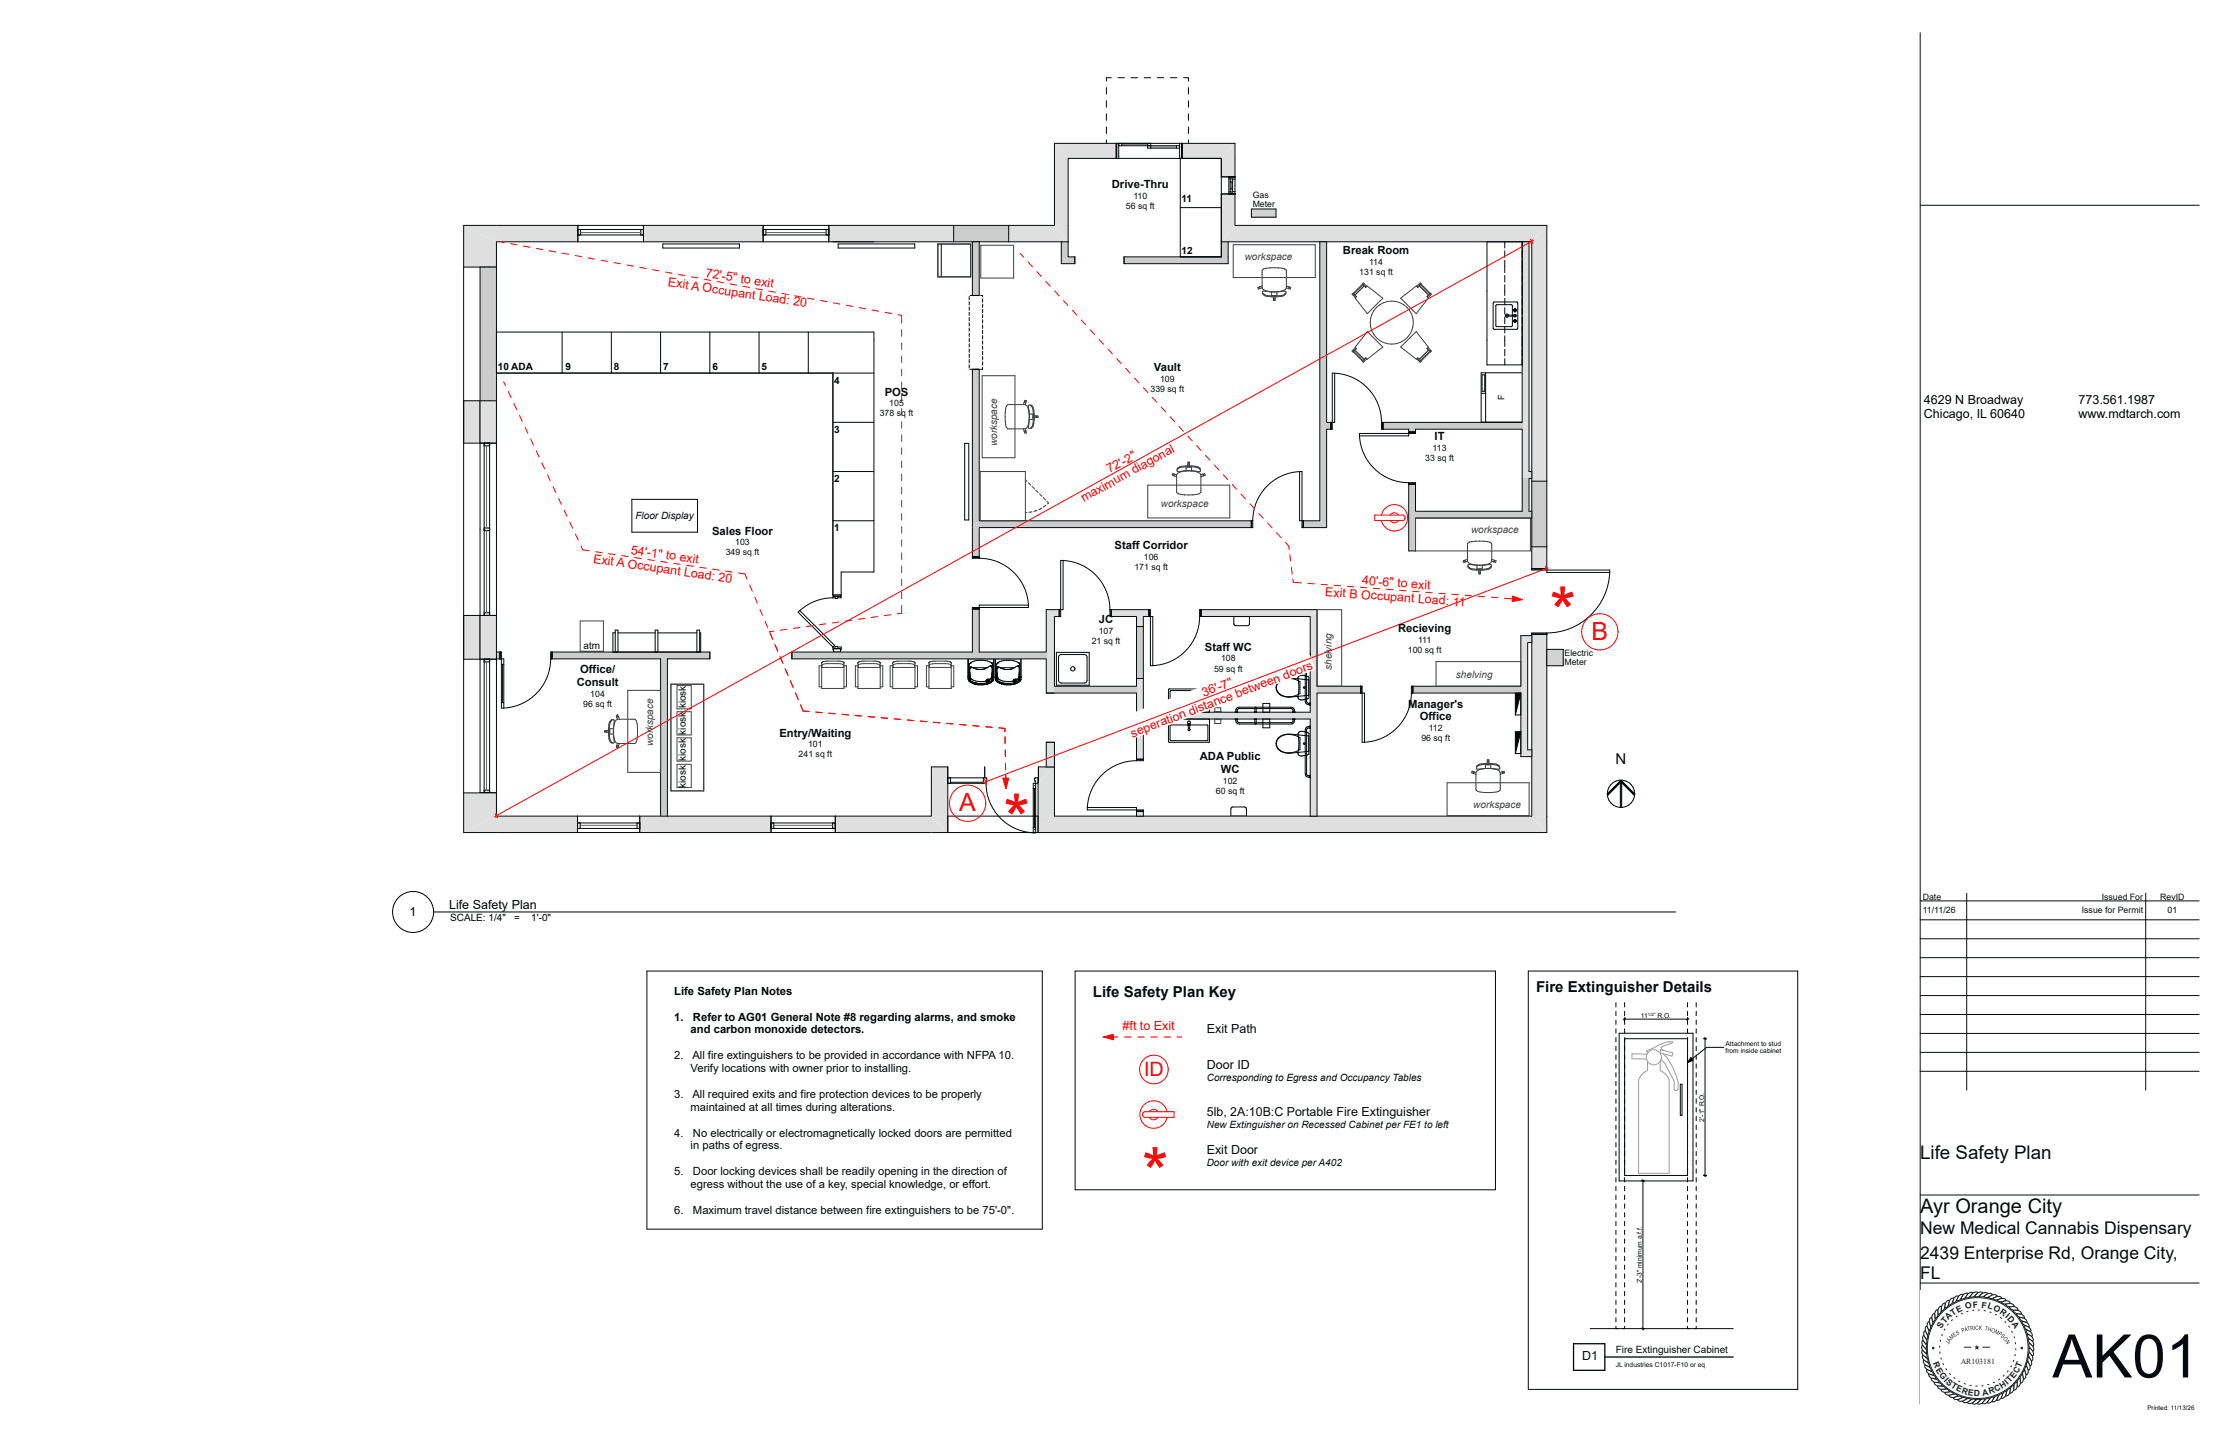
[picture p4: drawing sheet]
<svg xmlns="http://www.w3.org/2000/svg" width="864mm" height="559mm" viewBox="0 0 864 559" stroke-linecap="round" stroke-linejoin="round" font-family="sans-serif">
<defs><g id="words">
<g font-size="26.6" fill="#f00">
<text x="599.5" y="246.3">*</text>
<text x="388.2" y="326.5">*</text>
<text x="441.8" y="463.3">*</text>
</g>
<text font-size="23.2" fill="#050a10" x="794.1" y="533.1">AK01</text>
<g font-size="9.7" fill="#f00">
<text x="615.8" y="247.6">B</text>
<text x="371.2" y="314">A</text>
</g>
<text font-size="7.7" fill="#050a10" x="743" y="469.4">Ayr Orange City</text>
<text font-size="7.6" fill="#f00" x="442.6" y="416.3">ID</text>
<text font-size="7.3" fill="#050a10" x="743" y="448.5">Life Safety Plan</text>
<g font-size="6.8" fill="#050a10">
<text x="743" y="477.7">New Medical Cannabis Dispensary</text>
<text x="743" y="487.1">2439 Enterprise Rd, Orange City,</text>
<text x="743" y="494.8">FL</text>
</g>
<g font-size="5.8" fill="#050a10">
<text x="625.1" y="295.5">N</text>
<text x="594.4" y="384">Fire Extinguisher Details</text>
<text x="422.9" y="386">Life Safety Plan Key</text>
</g>
<g font-size="4.8" fill="#f00">
<text x="272.9" y="107.3" transform="rotate(8 272.9 107.3)">72'-5&quot; to exit</text>
<text x="258.3" y="110.8" transform="rotate(8 258.3 110.8)">Exit A Occupant Load: 20</text>
<text x="429.3" y="183.2" transform="rotate(-29 429.3 183.2)">72'-2&quot;</text>
<text x="419.3" y="194.4" transform="rotate(-29 419.3 194.4)">maximum diagonal</text>
<text x="243.9" y="214.3" transform="rotate(8 243.9 214.3)">54'-1&quot; to exit</text>
<text x="229.4" y="217.7" transform="rotate(8 229.4 217.7)">Exit A Occupant Load: 20</text>
<text x="526.9" y="226.1" transform="rotate(4 526.9 226.1)">40'-6&quot; to exit</text>
<text x="512.6" y="230.6" transform="rotate(4 512.6 230.6)">Exit B Occupant Load: 11</text>
<text x="465.8" y="269.7" transform="rotate(-21 465.8 269.7)">36'-7&quot;</text>
<text x="438.2" y="285.4" transform="rotate(-21 438.2 285.4)">seperation distance between doors</text>
<text x="434.3" y="398.5">#ft to Exit</text>
</g>
<g font-size="4.8">
<text x="744.4" y="156.3">4629 N Broadway</text>
<text x="744.4" y="161.9">Chicago, IL 60640</text>
<text x="804.2" y="156.3">773.561.1987</text>
<text x="804.2" y="161.9">www.mdtarch.com</text>
<text x="173.8" y="351.7">Life Safety Plan</text>
<text x="158.5" y="354.5">1</text>
</g>
<g font-size="4.8" fill="#050a10">
<text x="467" y="399.9">Exit Path</text>
<text x="467" y="431.7">5lb, 2A:10B:C Portable Fire Extinguisher</text>
<text x="466.9" y="446.4">Exit Door</text>
<text x="612.1" y="526.4">D1</text>
</g>
<text font-size="4.8" fill="#000907" x="467" y="413.7">Door ID</text>
<g font-size="4.4" fill="#050a10">
<text x="430.2" y="72.7">Drive-Thru</text>
<text x="519.6" y="98.5">Break Room</text>
<text x="446.5" y="143.7">Vault</text>
<text x="342.3" y="153.1">POS</text>
<text x="555.1" y="170.3">IT</text>
<text x="275.5" y="206.9">Sales Floor</text>
<text x="431.3" y="212.4">Staff Corridor</text>
<text x="425.2" y="241.2">JC</text>
<text x="540.9" y="244.6">Recieving</text>
<text x="466.2" y="251.9">Staff WC</text>
<text x="224.5" y="260.5">Office/</text>
<text x="223.1" y="265.5">Consult</text>
<text x="544.8" y="273.8">Manager's</text>
<text x="549.3" y="278.8">Office</text>
<text x="301.5" y="285.1">Entry/Waiting</text>
<text x="464.2" y="294.1">ADA Public</text>
<text x="472.4" y="299.1">WC</text>
</g>
<g font-size="4.4" fill="#000907">
<text x="260.9" y="385">Life Safety Plan Notes</text>
<text x="260.9" y="394.9">1.</text>
<text x="268.1" y="394.9">Refer to AG01 General Note #8 regarding alarms, and smoke</text>
<text x="267.2" y="399.9">and carbon monoxide detectors.</text>
<text x="260.9" y="409.9">2.</text>
<text x="267.9" y="409.9">All fire extinguishers to be provided in accordance with NFPA 10.</text>
<text x="267.2" y="414.9">Verify locations with owner prior to installing.</text>
<text x="260.9" y="424.9">3.</text>
<text x="267.9" y="424.9">All required exits and fire protection devices to be properly</text>
<text x="267.2" y="429.9">maintained at all times during alterations.</text>
<text x="260.9" y="439.8">4.</text>
<text x="268.1" y="439.8">No electrically or electromagnetically locked doors are permitted</text>
<text x="267.2" y="444.8">in paths of egress.</text>
<text x="260.9" y="454.8">5.</text>
<text x="268.1" y="454.8">Door locking devices shall be readily opening in the direction of</text>
<text x="267.2" y="459.8">egress without the use of a key, special knowledge, or effort.</text>
<text x="260.9" y="469.8">6.</text>
<text x="268.1" y="469.8">Maximum travel distance between fire extinguishers to be 75'-0&quot;.</text>
</g>
<g font-size="3.9" fill="#000907">
<text x="457.2" y="78.2">11</text>
<text x="457.2" y="98.2">12</text>
<text x="192.6" y="143.1">10 ADA</text>
<text x="218.8" y="143.1">9</text>
<text x="237.5" y="143.1">8</text>
<text x="256.6" y="143.1">7</text>
<text x="275.6" y="143.1">6</text>
<text x="294.7" y="143.1">5</text>
<text x="322.8" y="148.4">4</text>
<text x="322.8" y="167.5">3</text>
<text x="322.8" y="186.5">2</text>
<text x="322.8" y="205.5">1</text>
<text x="225.8" y="251">atm</text>
<text x="265.4" y="274.2" transform="rotate(-90 265.4 274.2)">kiosk</text>
<text x="265.4" y="284.3" transform="rotate(-90 265.4 284.3)">kiosk</text>
<text x="265.4" y="294.4" transform="rotate(-90 265.4 294.4)">kiosk</text>
<text x="265.4" y="304.9" transform="rotate(-90 265.4 304.9)">kiosk</text>
<text x="467" y="418.4">Corresponding to Egress and Occupancy Tables</text>
</g>
<g font-size="3.9" fill="#404040">
<text x="481.6" y="100.5">workspace</text>
<text x="385.8" y="172.7" transform="rotate(-90 385.8 172.7)">workspace</text>
<text x="449.2" y="196">workspace</text>
<text x="569.2" y="206.3">workspace</text>
<text x="515.3" y="259.2" transform="rotate(-90 515.3 259.2)">shelving</text>
<text x="563.3" y="262.4">shelving</text>
<text x="252.7" y="288.8" transform="rotate(-90 252.7 288.8)">workspace</text>
<text x="570" y="312.8">workspace</text>
</g>
<g font-size="3.9" fill="#050a10">
<text x="245.9" y="201">Floor Display</text>
<text x="467" y="436.5">New Extinguisher on Recessed Cabinet per FE1 to left</text>
<text x="466.9" y="451.1">Door with exit device per A402</text>
<text x="625.2" y="523.5">Fire Extinguisher Cabinet</text>
</g>
<g font-size="3.9">
<text x="174.2" y="356.4">SCALE: 1/4&quot;</text>
<text x="199" y="356.4">=</text>
<text x="205.6" y="356.4">1'-0&quot;</text>
</g>
<g font-size="3.4" fill="#050a10">
<text x="438.5" y="76.9">110</text>
<text x="484.7" y="76.8">Gas</text>
<text x="435.7" y="80.7">56 sq ft</text>
<text x="484.7" y="80.2">Meter</text>
<text x="525.9" y="106.5">131 sq ft</text>
<text x="529.7" y="102.6">114</text>
<text x="448.8" y="147.9">109</text>
<text x="445.2" y="151.8">339 sq ft</text>
<text x="340.4" y="161.1">378 sq ft</text>
<text x="344.1" y="157.2">105</text>
<text x="551.5" y="178.3">33 sq ft</text>
<text x="554.3" y="174.4">113</text>
<text x="280.8" y="214.9">349 sq ft</text>
<text x="284.4" y="211">103</text>
<text x="438.9" y="220.5">171 sq ft</text>
<text x="442.6" y="216.6">106</text>
<text x="425.1" y="245.3">107</text>
<text x="422.4" y="249.2">21 sq ft</text>
<text x="548.7" y="248.7">111</text>
<text x="472.5" y="256">108</text>
<text x="544.7" y="252.6">100 sq ft</text>
<text x="605.3" y="253.7">Electric</text>
<text x="605.3" y="257.2">Meter</text>
<text x="469.7" y="259.9">59 sq ft</text>
<text x="228.4" y="269.6">104</text>
<text x="225.7" y="273.5">96 sq ft</text>
<text x="550" y="286.8">96 sq ft</text>
<text x="552.8" y="282.9">112</text>
<text x="309" y="293.1">241 sq ft</text>
<text x="312.7" y="289.2">101</text>
<text x="473.2" y="303.2">102</text>
<text x="470.4" y="307.1">60 sq ft</text>
<text x="744" y="348.2">Date</text>
<text x="744" y="353.4">11/11/26</text>
<text x="805.5" y="353.4">Issue for Permit</text>
<text x="813.2" y="348.2">Issued For</text>
<text x="835.9" y="348.2">RevID</text>
<text x="838.7" y="353.4">01</text>
</g>
<text font-size="3.4" fill="#000907" x="582.1" y="154.8" transform="rotate(-90 582.1 154.8)">F</text>
<g font-size="3.3" fill="#231f20">
<text x="755.6" y="509.2" transform="rotate(-34 755.6 509.2)">T</text>
<text x="757.5" y="507.9" transform="rotate(-25 757.5 507.9)">E</text>
<text x="760.6" y="506.6" transform="rotate(-13 760.6 506.6)">O</text>
<text x="763.4" y="506.1" transform="rotate(-5 763.4 506.1)">F</text>
<text x="766.6" y="506" transform="rotate(8 766.6 506)">F</text>
<text x="768.8" y="506.3" transform="rotate(17 768.8 506.3)">L</text>
<text x="771" y="506.9" transform="rotate(25 771 506.9)">O</text>
<text x="773.5" y="508.1" transform="rotate(36 773.5 508.1)">R</text>
<text x="775.6" y="509.6" transform="rotate(42 775.6 509.6)">I</text>
<text x="751.2" y="514.4" transform="rotate(-58 751.2 514.4)">S</text>
<text x="752.6" y="512.3" transform="rotate(-49 752.6 512.3)">T</text>
<text x="753.8" y="510.7" transform="rotate(-42 753.8 510.7)">A</text>
<text x="776.5" y="510.4" transform="rotate(49 776.5 510.4)">D</text>
<text x="778.2" y="512.4" transform="rotate(57 778.2 512.4)">A</text>
<text x="747.9" y="527.6" transform="rotate(68 747.9 527.6)">R</text>
<text x="748.9" y="530.1" transform="rotate(59 748.9 530.1)">E</text>
<text x="750.2" y="532.1" transform="rotate(52 750.2 532.1)">G</text>
<text x="779.2" y="533.7" transform="rotate(-51 779.2 533.7)">E</text>
<text x="780.7" y="531.8" transform="rotate(-59 780.7 531.8)">C</text>
<text x="781.9" y="529.5" transform="rotate(-68 781.9 529.5)">T</text>
<text x="752" y="534.3" transform="rotate(46 752 534.3)">I</text>
<text x="752.8" y="535.2" transform="rotate(40 752.8 535.2)">S</text>
<text x="754.6" y="536.7" transform="rotate(32 754.6 536.7)">T</text>
<text x="756.6" y="537.9" transform="rotate(24 756.6 537.9)">E</text>
<text x="758.8" y="538.9" transform="rotate(19 758.8 538.9)">R</text>
<text x="761.3" y="539.7" transform="rotate(10 761.3 539.7)">E</text>
<text x="769.7" y="539.6" transform="rotate(-15 769.7 539.6)">R</text>
<text x="772.2" y="538.9" transform="rotate(-24 772.2 538.9)">C</text>
<text x="774.6" y="537.7" transform="rotate(-32 774.6 537.7)">H</text>
<text x="776.8" y="536.1" transform="rotate(-40 776.8 536.1)">I</text>
<text x="777.6" y="535.3" transform="rotate(-46 777.6 535.3)">T</text>
<text x="763.7" y="540.1" transform="rotate(1 763.7 540.1)">D</text>
<text x="767.1" y="540.1" transform="rotate(-10 767.1 540.1)">A</text>
</g>
<text font-size="3" fill="#231f20" x="758.6" y="528">AR103181</text>
<g font-size="2.6" fill="#000907">
<text x="634.9" y="394">11</text>
<text x="641.3" y="394">R.O.</text>
<text x="667.6" y="404.7">Attachment to stud</text>
<text x="667.6" y="407.6">from inside cabinet</text>
<text x="659.3" y="434" transform="rotate(-90 659.3 434)">2'-1&quot; R.O.</text>
<text x="635.3" y="496.6" transform="rotate(-90 635.3 496.6)">2'-3&quot; minimum a.f.f.</text>
<text x="692.4" y="495.5">Provide power within 6ft</text>
<text x="692.4" y="498.5">of unit</text>
</g>
<text font-size="2.6" fill="#050a10" x="625.2" y="528.9">JL industries C1017-F10 or eq</text>
<text font-size="2.4" x="830.9" y="545.5">Printed: 11/13/26</text>
<text font-size="1.7" fill="#000907" x="637.6" y="393.1">1/2&quot;</text>
</g></defs>
<g fill="none" stroke="#050a10" stroke-width=".39">
<path d="M743 12.7v530.6M743 79.4h107.9M743 348.6h107.9M743 356h107.9M761 345.6v76.3M830.2 345.6v76.3M743 363.3h107.9M743 370.6h107.9M743 377.9h107.9M743 385.3h107.9M743 392.6h107.9M743 399.9h107.9"/>
<path d="M743 407.2h107.9M743 414.6h107.9M743 462.4h107.9M743 496.5h107.9"/>
</g>
<path d="M743 499.4h44.5v44.5h-44.5z" fill-rule="evenodd" fill="#fff"/>
<path d="M754.4 517.4a16.4 16.4 0 0 1 21.7 0 6.9 6.9 0 0 1-1.8 10.9 16.7 16.7 0 0 1-19.9-1.5 6.6 6.6 0 0 1 0-9.4z" fill="none" stroke="#fff" stroke-width=".39"/>
<g fill="#fff" stroke="#231f20" stroke-width=".42">
<path d="M778.9 507l2.3 .2a1.31 1.31 0 0 1 .9 1.4l-2-.3-.7-.4z" fill-rule="evenodd"/>
<path d="M780.2 508.3l2 .4a1.32 1.32 0 0 1 1 1.5l-2.2-.6z" fill-rule="evenodd"/>
<path d="M781.4 509.7l1.9 .5a1.33 1.33 0 0 1 .9 1.7l-2.2-.9z" fill-rule="evenodd"/>
<path d="M782.4 511.2l1.9 .7a1.33 1.33 0 0 1 .7 1.7l-2.1-1z" fill-rule="evenodd"/>
<path d="M783.2 512.8l1.9 .9a1.32 1.32 0 0 1 .5 1.7l-1.9-1.2z" fill-rule="evenodd"/>
<path d="M784 514.5l1.7 1a1.32 1.32 0 0 1 .4 1.8l-1.8-1.4z" fill-rule="evenodd"/>
<path d="M784.5 516.2l1.7 1.1a1.33 1.33 0 0 1 .2 1.8l-1.7-1.5z" fill-rule="evenodd"/>
<path d="M784.9 517.9l1.6 1.3a1.33 1.33 0 0 1 .1 1.8l-1.6-1.6z" fill-rule="evenodd"/>
<path d="M785.2 519.7l1.4 1.4a1.33 1.33 0 0 1-.1 1.9l-1.4-1.9z" fill-rule="evenodd"/>
<path d="M785.3 521.5l1.3 1.5a1.34 1.34 0 0 1-.3 1.9l-1.2-2z" fill-rule="evenodd"/>
<path d="M785.2 523.3l1.2 1.7a1.33 1.33 0 0 1-.4 1.7l-1.1-2z" fill-rule="evenodd"/>
<path d="M785 525.1l1 1.7a1.33 1.33 0 0 1-.6 1.8l-.9-2.2z" fill-rule="evenodd"/>
<path d="M784.6 526.8l.9 1.9a1.33 1.33 0 0 1-.8 1.6l-.7-2.2z" fill-rule="evenodd"/>
<path d="M784.1 528.6l.7 1.9a1.32 1.32 0 0 1-.9 1.6l-.5-2.3z" fill-rule="evenodd"/>
<path d="M782.9 530.6l.5-.4 .5 2a1.33 1.33 0 0 1-1 1.5l-.4-2z" fill-rule="evenodd"/>
<path d="M782.1 532.1l.4-.3 .4 2a1.33 1.33 0 0 1-1.2 1.4l-.1-2z" fill-rule="evenodd"/>
<path d="M781.1 533.6l.5-.3 .1 2a1.33 1.33 0 0 1-1.3 1.3l.1-2z" fill-rule="evenodd"/>
<path d="M779.6 535.3l.9-.6-.1 2a1.33 1.33 0 0 1-1.4 1.2l.2-1.9z" fill-rule="evenodd"/>
<path d="M778.3 536.5l.9-.5-.2 2.1a1.34 1.34 0 0 1-1.5 1l.4-1.9z" fill-rule="evenodd"/>
<path d="M776.9 537.7l1-.5-.4 2a1.32 1.32 0 0 1-1.6 .9l.5-1.8z" fill-rule="evenodd"/>
<path d="M775.2 538.9l1.2-.6-.5 2a1.32 1.32 0 0 1-1.7 .7z" fill-rule="evenodd"/>
<path d="M773.6 539.7l1.3-.5-.7 1.9a1.33 1.33 0 0 1-1.7 .7z" fill-rule="evenodd"/>
<path d="M771.7 540.6l.6-.4 1-.2-.9 1.9a1.33 1.33 0 0 1-1.8 .4z" fill-rule="evenodd"/>
<path d="M769.9 541.2l.7-.5h1l-1 1.7a1.33 1.33 0 0 1-1.8 .3z" fill-rule="evenodd"/>
<path d="M768.1 541.5l.8-.3h1l-1.2 1.6a1.32 1.32 0 0 1-1.8 .2z" fill-rule="evenodd"/>
<path d="M765 543l1.7-1.5h1.5l-1.4 1.5a1.33 1.33 0 0 1-1.8 0z" fill-rule="evenodd"/>
<path d="M763.1 542.9l1.8-1.3 1.5 .1-1.5 1.4a1.33 1.33 0 0 1-1.8-.2z" fill-rule="evenodd"/>
<path d="M761.2 542.6l2-1.1 1.4 .2-1.6 1.3a1.33 1.33 0 0 1-1.8-.4z" fill-rule="evenodd"/>
<path d="M759.3 542.2l2.1-1 1.4 .4-1.7 1.1a1.32 1.32 0 0 1-1.8-.5z" fill-rule="evenodd"/>
<path d="M757.5 541.6l2.2-.8 1.3 .5-1.8 .9a1.33 1.33 0 0 1-1.7-.6z" fill-rule="evenodd"/>
<path d="M755.8 540.8l2.2-.6 1.3 .6-1.9 .8a1.33 1.33 0 0 1-1.6-.8z" fill-rule="evenodd"/>
<path d="M754.1 539.9l2.3-.4 1.2 .7-2 .6a1.32 1.32 0 0 1-1.5-.9z" fill-rule="evenodd"/>
<path d="M752.5 538.8l2.3-.2 1.2 .9-2 .4a1.32 1.32 0 0 1-1.5-1.1z" fill-rule="evenodd"/>
<path d="M751 537.6h2.3l1.1 1-2 .2a1.33 1.33 0 0 1-1.4-1.2z" fill-rule="evenodd"/>
<path d="M749.7 536.3l2.2 .2 1 1-2 .1a1.32 1.32 0 0 1-1.2-1.3z" fill-rule="evenodd"/>
<path d="M748.4 534.8l2.3 .4 .9 1.2-2.1-.1a1.32 1.32 0 0 1-1.1-1.5z" fill-rule="evenodd"/>
<path d="M747.3 533.3l2.2 .6 .8 1.2-2.2-.4a1.2 1.2 0 0 1-.8-1.4z" fill-rule="evenodd"/>
<path d="M746.3 531.6l2.2 .8 .7 1.3-2-.5a1.32 1.32 0 0 1-.9-1.6z" fill-rule="evenodd"/>
<path d="M745.5 529.9l2.1 1 .6 1.3-2-.6a1.33 1.33 0 0 1-.7-1.7z" fill-rule="evenodd"/>
<path d="M744.9 528.1l1.9 1.2 .5 1.3-1.9-.8a1.32 1.32 0 0 1-.5-1.7z" fill-rule="evenodd"/>
<path d="M744.4 526.3l1.8 1.3 .3 1.4-1.7-1a1.32 1.32 0 0 1-.4-1.7z" fill-rule="evenodd"/>
<path d="M744.1 524.4l1.7 1.5 .2 1.4-1.7-1.1a1.33 1.33 0 0 1-.2-1.8z" fill-rule="evenodd"/>
<path d="M743.9 522.5l1.6 1.6v1.5l-1.5-1.3a1.33 1.33 0 0 1-.1-1.8z" fill-rule="evenodd"/>
<path d="M743.9 520.5l1.4 1.9v1.4l-1.5-1.4a1.33 1.33 0 0 1 .1-1.9z" fill-rule="evenodd"/>
<path d="M744.1 518.6l1.3 2-.2 1.4-1.4-1.5a1.33 1.33 0 0 1 .3-1.9z" fill-rule="evenodd"/>
<path d="M744 517.2l.4-.4 1 1.6 .2 .8-.4 1-1.2-1.7z" fill-rule="evenodd"/>
<path d="M744.5 515.3l.5-.4 .8 1.8 .1 .8-.5 .9-1-1.7z" fill-rule="evenodd"/>
<path d="M745.1 513.5l.6-.3 .6 1.7v.8l-.5 1-.9-1.9z" fill-rule="evenodd"/>
<path d="M746 511.7l.5-.3 .5 1.9-.1 .8-.6 .8-.7-1.9z" fill-rule="evenodd"/>
<path d="M746.9 510l.6-.2 .3 1.9-.1 .8-.7 .8-.5-2z" fill-rule="evenodd"/>
<path d="M748 508.4l.6-.1 .2 1.9-.2 .7-.8 .8-.3-2z" fill-rule="evenodd"/>
<path d="M748.9 507.3l1-.5-.1 2.3-1 1.1-.2-1.9z" fill-rule="evenodd"/>
<path d="M750.3 505.9l1-.4-.3 2.3-1.1 .9v-1.8z" fill-rule="evenodd"/>
<path d="M751.7 504.6l1.1-.3-.5 2.3-1.2 .8 .1-1.8z" fill-rule="evenodd"/>
<path d="M753.3 503.5l1.1-.2-.7 2.2-1.3 .7 .3-1.8z" fill-rule="evenodd"/>
<path d="M754.6 502.8l.9-.5 .6 .1-1 2.1-1.2 .6z" fill-rule="evenodd"/>
<path d="M756.4 502l.8-.5 .6 .1-1.1 2.1-1.3 .5z" fill-rule="evenodd"/>
<path d="M758.2 501.3l.9-.4 .5 .2-1.2 1.9-1.4 .4z" fill-rule="evenodd"/>
<path d="M759.7 501a1.33 1.33 0 0 1 1.8-.3l-1.4 1.8-1.4 .2z" fill-rule="evenodd"/>
<path d="M761.4 500.7l.2-.1a1.32 1.32 0 0 1 1.8-.2l-1.6 1.7-1.4 .1z" fill-rule="evenodd"/>
<path d="M763.3 500.4l.2-.1a1.33 1.33 0 0 1 1.8 0l-1.7 1.5h-1.5z" fill-rule="evenodd"/>
<path d="M763.9 501.6l1.5-1.4a1.33 1.33 0 0 1 1.8 .2l-1.9 1.4z" fill-rule="evenodd"/>
<path d="M765.7 501.6l1.6-1.3a1.33 1.33 0 0 1 1.8 .4l-2 1.2z" fill-rule="evenodd"/>
<path d="M767.5 501.7l1.7-1.1a1.32 1.32 0 0 1 1.8 .5l-2.1 1z" fill-rule="evenodd"/>
<path d="M769.3 502l1.8-.9a1.32 1.32 0 0 1 1.7 .6l-2.2 .8z" fill-rule="evenodd"/>
<path d="M771 502.5l1.9-.8a1.33 1.33 0 0 1 1.6 .8l-2.2 .6z" fill-rule="evenodd"/>
<path d="M772.7 503.1l1.9-.7a1.33 1.33 0 0 1 1.6 1l-2.3 .4z" fill-rule="evenodd"/>
<path d="M774.3 503.8l2-.4a1.33 1.33 0 0 1 1.5 1l-2.3 .2z" fill-rule="evenodd"/>
<path d="M775.9 504.7l2-.3a1.33 1.33 0 0 1 1.4 1.2h-2.3z" fill-rule="evenodd"/>
<path d="M777.4 505.7h2.3a1.32 1.32 0 0 1 1 1.3l-2-.1-.7-.3z" fill-rule="evenodd"/>
</g>
<circle cx="765.2" cy="521.7" r="19.5" fill="none" stroke="#231f20" stroke-width=".39"/>
<circle cx="765.2" cy="521.7" r="14.7" fill="none" stroke="#231f20" stroke-width=".39" stroke-dasharray=".8 1.5" stroke-linecap="butt"/>
<g fill="#231f20">
<path d="M763.8 521.1h.9l.2-.8 .3 .8h.8l-.7 .5 .3 .8-.7-.5-.7 .5 .3-.8z" fill-rule="evenodd"/>
<circle cx="748" cy="521.7" r=".5"/>
<circle cx="782.3" cy="521.7" r=".5"/>
</g>
<path d="M759.9 521.3h2.9M767.1 521.3h2.8" fill="none" stroke="#231f20" stroke-width=".39"/>
<path d="M752.9 518.9l1 .5a.35 .35 0 0 1 .4 .5 .35 .35 0 0 1-.6 .1l.3-.2zM753.5 518l1.6 .5h-.6l-.3 .5 .2 .5zM753.6 518.2l.5 .6 .2-.4zM754.1 517.2l.2-.1 1.2 .7-.7-1.3 .2-.1 1.1 1.1-1.1-.8 .6 1.3-1.2-.7 .8 1.1zM755.4 516l.8-.5-.5 .6 .2 .4 .6-.4-.4 .6 .3 .4 .7-.3-.8 .6zM756.8 515.1a.35 .35 0 0 1 .4-.2 .35 .35 0 0 1 .3 .4l-.6-.1 .1 .4a.56 .56 0 0 1 .8-.1 .56 .56 0 0 1 .1 .8 .56 .56 0 0 1-.8 0l.1-.2a.35 .35 0 0 0 .4 .3 .35 .35 0 0 0 .3-.4 .35 .35 0 0 0-.5-.2l-.6-.1zM758.8 514.1l.5-.1a.48 .48 0 0 1 .7 .2 .48 .48 0 0 1-.4 .7l-.3 .1 .1 .7zM759.1 514.3l.2 .5 .5-.3-.2-.4zM760.3 513.7l1.2 1.3-.5-.4-.5 .2-.2 .5zM760.5 513.8v.8l.4-.1zM761.1 513.5l1-.2-.4 .2 .3 1.4-.5-1.3zM762.4 513.2h.9l.2 .5-.3 .3 .5 .7-1-.6-.1 .7zM762.6 513.4v.5l.7-.2-.1-.3zM763.9 513l.2 1.6zM764.5 513.2a.43 .43 0 0 1 .6-.2 .43 .43 0 0 1 .2 .5 .5 .5 0 0 0-.7 0 .5 .5 0 0 0 0 .7 .5 .5 0 0 0 .7 0v-.2a.58 .58 0 0 1-.7 .6 .58 .58 0 0 1-.2-1zM765.8 513l.2 .8 .9-.7-.6 .6 .5 1-.6-.9-.5 .8zM768.2 513.2l1 .2-.5 .1-.2 1.4 .1-1.4zM769.5 513.5v.7l.7 .2 .3-.6-.4 1.5v-.8l-.7-.1-.3 .6zM770.6 514.9a.73 .73 0 0 1 1.4 0 .73 .73 0 0 1-1.4 0zM771 514.4a.58 .58 0 0 0-.3 .8 .58 .58 0 0 0 .7 .2 .58 .58 0 0 0 .3-.8l-.3-.4zM772.4 514.5l.3 .1-.3 1.4 .9-1.1 .2 .1-.7 1.5 .5-1.3-1.1 1 .3-1.4-.8 1.1zM773.9 515.3l.5 .3a.48 .48 0 0 1 .1 .6 .48 .48 0 0 1-.6 .2l-.3-.2-.5 .4zM774 515.5l-.3 .5 .5 .3 .2-.4zM774.9 516.4a.41 .41 0 0 1 .6-.1 .41 .41 0 0 1-.1 .7l-.1-.5-.4 .2a.56 .56 0 0 1 .5 .7 .56 .56 0 0 1-.7 .3 .56 .56 0 0 1-.4-.7h.2a.35 .35 0 0 0-.1 .5 .35 .35 0 0 0 .5 .1 .35 .35 0 0 0 0-.6zM775.4 518.1a.73 .73 0 0 1 1.4 0 .73 .73 0 0 1-1.4 0zM775.6 517.9a.57 .57 0 0 0 .6 .7 .57 .57 0 0 0 .3-.9l-.5-.2zM775.9 519.3l1.5-.7-.8 1.3 1.2-.4-1.4 .7 .7-1.3z" fill="#231f20"/>
<!-- layer: 1 | Wall.Half -->
<path d="M309.5 236.3l13.4 13.4-.6 .7M309.5 236.3l-.7 .6 13.5 13.5M322.3 231.3a19 19 0 0 0-12.8 5M322.5 221.4h2.7v9.4h-2.7zM322.5 230.3h-.2v1M325.2 230.3h.3v1l-2.3 .3v-.3h-.9M322.3 250.4h.9v-.3l2.3 .3v1.1h-.3M322.3 250.4v1.1h.2M322.5 251h2.7v1.3h-2.7z" fill="none" stroke="#000907" stroke-width=".39"/>
<path d="M477.4 238.6h6l-.1 3.2-.6 .3-4.9-.1-.4-.6z" fill-rule="evenodd" fill="#fff"/>
<path d="M477.4 238.6h6l-.1 3.2-.6 .3-4.9-.1-.4-.6z" fill="none" stroke="#000907" stroke-width=".39"/>
<path d="M476.3 312.7l.7-.4 4.9 .1 .4 .6v2.8h-6.1z" fill-rule="evenodd" fill="#fff"/>
<path d="M476.3 312.7l.7-.4 4.9 .1 .4 .6v2.8h-6.1z" fill="none" stroke="#000907" stroke-width=".39"/>
<!-- layer: 2 | Millwork.On Plan -->
<path d="M224.5 240.3h9v11.7h-9z" fill="none" stroke="#464746" stroke-width=".39"/>
<path d="M244.5 193.2h25.4v12.7h-25.4z" fill="none" stroke="#000907" stroke-width=".39"/>
<g fill="#fff">
<path d="M214.2 144.1h9.1v3.2h-9.1z" fill-rule="evenodd"/>
<path d="M322.3 221.1h3.2v9.1h-3.2z" fill-rule="evenodd"/>
</g>
<g fill="#fff">
<path d="M385.1 261.8l.1 .4z"/>
<path d="M385.2 262.2l-.1 .2z"/>
<path d="M385.1 262.2v.2z"/>
<path d="M385.1 255l.1 6.8z"/>
<path d="M395 255l.1 6.8z"/>
<path d="M395 261.8l.1 .4z"/>
<path d="M395 262.2v.2z"/>
<path d="M395.1 262.2l-.1 .2z"/>
<path d="M391.5 264.9h.2z"/>
<path d="M390.8 265h.2z"/>
<path d="M388.7 264.9l.7 .1z"/>
<path d="M388 264.8l.7 .1z"/>
<path d="M386.8 264.4l.4 .1z"/>
<path d="M387.9 264.7h.2z"/>
<path d="M387.4 264.5l.7 .2z"/>
<path d="M388.1 264.7l.4 .1z"/>
<path d="M388.5 264.8l1.4 .1z"/>
<path d="M385.5 263.6l.4 .3z"/>
<path d="M386.1 264l.4 .3z"/>
<path d="M385.3 263.2l.1 .3z"/>
<path d="M394.5 263.6l.2-.1z"/>
<path d="M394.8 263.3l-.1 .2z"/>
<path d="M395 262.8l-.1 .4z"/>
<path d="M393.7 264.2l.4-.2z"/>
<path d="M394.2 263.9l.4-.3z"/>
<path d="M389.9 264.9l1.5-.1z"/>
<path d="M391.4 264.8h.4z"/>
<path d="M391.8 264.7l1-.2z"/>
<path d="M391.8 264.8l1-.3z"/>
<path d="M395 255v7.8z"/>
<path d="M391.3 255.6l3.7-.6z"/>
<path d="M390.7 255.5l4.3-.5z"/>
<path d="M390.1 255.5l4.9-.5z"/>
<path d="M385.2 255h9.8l-4.9 .5z"/>
<path d="M385.2 255l4.9 .5z"/>
<path d="M385.2 255l4.2 .5z"/>
<path d="M385.2 255l3.6 .6z"/>
<path d="M385.2 255l3 .7-.7 .1z"/>
<path d="M385.2 255l2.3 .8-.6 .2z"/>
<path d="M385.2 255l1.7 1-.6 .3z"/>
<path d="M385.2 255l1.1 1.3-.2 .1z"/>
<path d="M385.2 255l.9 1.4-.2 .2z"/>
<path d="M385.2 255l.7 1.6-.2 .3z"/>
<path d="M385.2 255l.4 2z"/>
<path d="M385.2 255l.4 2.2z"/>
<path d="M385.2 255l.4 2.3z"/>
<path d="M385.2 255l.1 8.2z"/>
<path d="M385.2 255l.4 7.8-.3 .4z"/>
<path d="M385.2 255l.4 2.3v5.5z"/>
<path d="M385.6 262.8l.1 .3-.4 .1z"/>
<path d="M385.3 263.2l.6 .2-.5 .1z"/>
<path d="M385.3 263.2l.6 .2z"/>
<path d="M385.4 263.5l1 .2-.5 .2z"/>
<path d="M385.4 263.5l.5-.1 .5 .3z"/>
<path d="M385.9 263.9l1.1 .1-.5 .3z"/>
<path d="M385.9 263.9l.5-.2 .6 .3z"/>
<path d="M386.5 264.3l1.1-.1-.4 .3z"/>
<path d="M386.5 264.3l.5-.3 .6 .2z"/>
<path d="M387.2 264.5l1.6-.1-.3 .4z"/>
<path d="M387.2 264.5l.4-.3 1.2 .2z"/>
<path d="M388.5 264.8l1.6-.3-.2 .4z"/>
<path d="M388.8 264.4l1.3 .1-1.6 .3z"/>
<path d="M389.9 264.9l1.4-.5 .1 .4z"/>
<path d="M390.1 264.5l1.2-.1-1.4 .5z"/>
<path d="M391.4 264.8l1.2-.6 .2 .3z"/>
<path d="M391.3 264.4l1.3-.2-1.2 .6z"/>
<path d="M393.2 264l.3 .3-.7 .2z"/>
<path d="M392.6 264.2l.6-.2-.4 .5z"/>
<path d="M393.7 263.7l.5 .3-.7 .3z"/>
<path d="M393.2 264l.5-.3-.2 .6z"/>
<path d="M394.3 263.4l.4 .1-.5 .5z"/>
<path d="M393.7 263.7l.6-.3-.1 .6z"/>
<path d="M394.4 263.1l.3 .4-.4-.1z"/>
<path d="M394.6 262.8l.1 .7z"/>
<path d="M395 262.8l-.3 .7z"/>
<path d="M395 255v7.8l-.3 .7z"/>
<path d="M395 255l-.3 8.5-.1-6.2z"/>
<path d="M394.6 257.3l.1 6.2z"/>
<path d="M395 255l-.4 2.3z"/>
<path d="M395 255l-.5 2.2z"/>
<path d="M395 255l-.5 2z"/>
<path d="M395 255l-.6 1.9-.1-.3z"/>
<path d="M395 255l-.7 1.6-.3-.2z"/>
<path d="M395 255l-1 1.4-.2-.1z"/>
<path d="M393.2 256l1.8-1-1.2 1.3z"/>
<path d="M392.6 255.8l2.4-.8-1.8 1z"/>
<path d="M392 255.7l3-.7-2.4 .8z"/>
<path d="M385.6 257.3l1.4 1.1z"/>
<path d="M385.6 257.3l1.2 1z"/>
<path d="M385.6 257.3l1.1 .9z"/>
<path d="M385.6 257.3l.9 .9z"/>
<path d="M386.3 258.1l.2 .1z"/>
<path d="M385.6 257.3l.7 .8z"/>
<path d="M385.6 257.3l.6 .8z"/>
<path d="M385.6 257.3l.4 .8z"/>
<path d="M385.6 257.3l.3 .9z"/>
<path d="M385.6 257.3l.3 .9-.3 .2z"/>
<path d="M385.6 258.4l.3-.2z"/>
<path d="M385.6 258.4l.3-.1z"/>
<path d="M385.6 258.4l.2-.1z"/>
<path d="M386.3 256.3l.6-.3 .1 2.4z"/>
<path d="M386.1 256.4l.2-.1 .7 2.1z"/>
<path d="M385.9 256.6l.2-.2 .9 2z"/>
<path d="M385.9 256.6l1.1 1.8-1.3-1.5z"/>
<path d="M385.7 256.9l1.3 1.5z"/>
<path d="M385.6 257.2l1.4 1.2z"/>
<path d="M388.2 255.7l.6-.1-1.8 2.8z"/>
<path d="M387 258.4l3.1-2.9 2.4 2.9z"/>
<path d="M391.3 255.6l.7 .1 .5 2.7z"/>
<path d="M394.3 258.1l.3 .3z"/>
<path d="M394.3 258l.3 .4z"/>
<path d="M394.3 257.9l.3 .5z"/>
<path d="M394.6 257.3v1.1l-.3-.5z"/>
<path d="M394.6 257.3l-.3 .6z"/>
<path d="M394.5 257l.1 .3z"/>
<path d="M394.4 256.9l.2 .4-.5 .4z"/>
<path d="M394.1 257.7l.5-.4z"/>
<path d="M394.4 256.9l-.3 .8z"/>
<path d="M394.3 256.6l.1 .3-.3 .8z"/>
<path d="M394 256.4l.3 .2-.3 1.1z"/>
<path d="M394.3 256.6l-.3 1.1z"/>
<path d="M393.8 256.3l.2 .1-.1 1.3z"/>
<path d="M394 256.4l-.1 1.3z"/>
<path d="M393.2 256l.6 .3v1.4z"/>
<path d="M393.8 256.3v1.4z"/>
<path d="M392 255.7l1.2 2.3-.3 .1z"/>
<path d="M392 255.7l.9 2.4-.3 .2z"/>
<path d="M392 255.7l.6 2.6z"/>
<path d="M392 255.7l.5 2.7z"/>
<path d="M390.7 259l.6-.1z"/>
<path d="M391.3 258.9l.6-.2z"/>
<path d="M388.1 258.8l.6 .2z"/>
<path d="M388.7 259l.7 .1z"/>
<path d="M387.2 258.4l.2 .2z"/>
<path d="M385.6 262.5l.2 .1z"/>
<path d="M386.1 262.6l.2 .1z"/>
<path d="M386.1 263l.4-.1-.4 .3z"/>
<path d="M387.2 263.3l.4 .1-.6 .6z"/>
<path d="M387.6 263.4l.4 .1-.4 .7z"/>
<path d="M388 263.5l.7 .2-1.1 .5z"/>
<path d="M390.1 263.8h.5l-.5 .7z"/>
<path d="M390.6 263.8l.6-.1-1.1 .8z"/>
<path d="M391.8 263.6l-.5 .8z"/>
<path d="M391.9 263.6l-.6 .8z"/>
<path d="M392 263.5l-.7 .9z"/>
<path d="M393.1 263l.2-.1z"/>
<path d="M392.1 263.4l-.8 1z"/>
<path d="M392.8 262.8l.5 .1z"/>
<path d="M392.4 262.9h.9z"/>
<path d="M391.3 264.4l1-.7z"/>
<path d="M394 262.5l.6 .3z"/>
<path d="M394 262.5h.6v.3z"/>
<path d="M386.3 263.7l.5 .2z"/>
<path d="M394.3 262.5h.3z"/>
<path d="M394.3 262.4l.3 .1z"/>
<path d="M394.3 262.3l.3 .2z"/>
<path d="M394.3 262.1l.3 .4z"/>
<path d="M394.3 262l.3 .5z"/>
<path d="M394.3 261.9l.3 .6z"/>
<path d="M394.3 258.4h.3v4.1z"/>
<path d="M394.3 258.4l.3 4.1z"/>
<path d="M385.6 258.4h.2z"/>
<path d="M385.6 258.4l.2 .1z"/>
<path d="M385.6 258.4l.2 .2z"/>
<path d="M385.6 258.4l.2 .3z"/>
<path d="M385.6 258.4l.2 3.4-.2 .7z"/>
<path d="M385.6 258.4l.2 3.4z"/>
<path d="M385.8 261.8l-.2 .7z"/>
<path d="M385.8 261.9l-.2 .6z"/>
<path d="M385.9 262.1l.1 .2-.4 .2z"/>
<path d="M385.6 262.5h.5z"/>
<path d="M387.4 258.6l1.3 .4z"/>
<path d="M387.4 258.6l2 .5z"/>
<path d="M387.4 258.6l2.7 .5z"/>
<path d="M387.4 258.6l3.3 .4z"/>
<path d="M387.4 258.6l3.9 .3z"/>
<path d="M387.4 258.6l4.5 .1-.6 .2z"/>
<path d="M387.4 258.6l5.1-.2-.6 .3z"/>
<path d="M387.3 258.5l5.2-.1z"/>
<path d="M387.2 258.4h5.3z"/>
<path d="M387 258.4h5.5z"/>
<path d="M385.8 262.5v.3z"/>
<path d="M394.3 262.1v.4z"/>
<path d="M393 264l.2-.2z"/>
<path d="M393 263.9l.2-.1z"/>
<path d="M393.3 263.5l-.1 .3z"/>
<path d="M393.2 263.3l.1 .2z"/>
<path d="M393 263.1l.2 .2z"/>
<path d="M393.3 263.5v.4z"/>
<path d="M393.4 263.5l-.1 .4z"/>
<path d="M393.2 263.3l.2 .2z"/>
<path d="M393.3 263.1l.1 .4z"/>
<path d="M393.3 263.2l.2 .3z"/>
<path d="M392.7 263h.3z"/>
<path d="M392.9 263l.4 .1z"/>
<path d="M393 263l.3 .2z"/>
<path d="M393.3 263.2l.1 .3z"/>
<path d="M393 263.6l.3-.1z"/>
<path d="M393 263.6l.3-.1-.1 .3z"/>
<path d="M393 263.6l.2 .2z"/>
<path d="M393 263.4l.3 .1z"/>
<path d="M393 263.4l.2-.1 .1 .2z"/>
<path d="M393 263.4l.2 .1z"/>
<path d="M393 263v.4z"/>
<path d="M392.3 263v1z"/>
<path d="M392.4 263l-.1 1z"/>
<path d="M392.4 263v1z"/>
<path d="M392.5 263l-.1 1z"/>
<path d="M392.5 263v1z"/>
<path d="M392.7 263l-.2 1z"/>
<path d="M392.8 263l-.1 1z"/>
<path d="M392.7 263v1z"/>
<path d="M392.9 263l-.1 1z"/>
<path d="M392.8 263v1z"/>
<path d="M385.9 263.9l.2 .1z" fill-rule="evenodd"/>
<path d="M385.2 262.8l.1 .4z" fill-rule="evenodd"/>
<path d="M395 262.9l-.1 .3z" fill-rule="evenodd"/>
<path d="M393.5 264.3l.2-.1z" fill-rule="evenodd"/>
<path d="M392.8 264.5l.7-.2z" fill-rule="evenodd"/>
<path d="M395 262.8l-.1 .4z" fill-rule="evenodd"/>
<path d="M388 264.7l.7 .2z" fill-rule="evenodd"/>
<path d="M388.5 264.8l.9 .2z" fill-rule="evenodd"/>
<path d="M389 264.8l1.1 .2z" fill-rule="evenodd"/>
<path d="M390.2 264.9l.9-.1z" fill-rule="evenodd"/>
<path d="M389.6 264.9l1.2 .1z" fill-rule="evenodd"/>
<path d="M390.8 265l.8-.2z" fill-rule="evenodd"/>
<path d="M391.5 264.9l.7-.2z" fill-rule="evenodd"/>
<path d="M392.3 264.7l-.1 .1z" fill-rule="evenodd"/>
<path d="M387.8 264.7l.2 .1z" fill-rule="evenodd"/>
<path d="M387.6 264.6l.2 .2z" fill-rule="evenodd"/>
<path d="M387.5 255.8l.7-.1-1.2 2.7z" fill-rule="evenodd"/>
<path d="M386.9 256l.6-.2-.5 2.6z" fill-rule="evenodd"/>
<path d="M385.6 257l1.4 1.4z" fill-rule="evenodd"/>
<path d="M388.8 255.6l.6-.1-2.4 2.9z" fill-rule="evenodd"/>
<path d="M389.4 255.5h.7l-3.1 2.9z" fill-rule="evenodd"/>
<path d="M390.1 255.5h.6l1.8 2.9z" fill-rule="evenodd"/>
<path d="M390.7 255.5l.6 .1 1.2 2.8z" fill-rule="evenodd"/>
<path d="M394.4 256.9l.2 .4z" fill-rule="evenodd"/>
<path d="M393.2 256l.4 1.7z" fill-rule="evenodd"/>
<path d="M392.6 255.8l.6 .2 .3 1.8z" fill-rule="evenodd"/>
<path d="M393.2 256l.3 1.8z" fill-rule="evenodd"/>
<path d="M392 255.7l.6 .1 .6 2.2z" fill-rule="evenodd"/>
<path d="M392.6 255.8l.9 2-.3 .2z" fill-rule="evenodd"/>
<path d="M387.1 258.4l.3 .2z" fill-rule="evenodd"/>
<path d="M386.8 258.3l.3 .1z" fill-rule="evenodd"/>
<path d="M386.8 258.3l.3 .1z" fill-rule="evenodd"/>
<path d="M386.5 258.2l.3 .1z" fill-rule="evenodd"/>
<path d="M386.5 262.8l.3 .3z" fill-rule="evenodd"/>
<path d="M386.1 262.5l.2 .2z" fill-rule="evenodd"/>
<path d="M386.1 262.5l.2 .2z" fill-rule="evenodd"/>
<path d="M385.6 262.5l.2 .3z" fill-rule="evenodd"/>
<path d="M385.6 262.8l.7-.1-.6 .4z" fill-rule="evenodd"/>
<path d="M385.7 263.1l.6-.4 .2 .2z" fill-rule="evenodd"/>
<path d="M386.1 263.3l.7-.2-.4 .6z" fill-rule="evenodd"/>
<path d="M386.1 263.2l.4-.3 .3 .2z" fill-rule="evenodd"/>
<path d="M386.4 263.7l.8-.4-.2 .7z" fill-rule="evenodd"/>
<path d="M386.8 263.1l.4 .2-.8 .4z" fill-rule="evenodd"/>
<path d="M387 264l.6-.6v.8z" fill-rule="evenodd"/>
<path d="M387.6 264.2l1.1-.5 .1 .7z" fill-rule="evenodd"/>
<path d="M388.7 263.7h.7l-.6 .7z" fill-rule="evenodd"/>
<path d="M388.8 264.4l1.3-.6v.7z" fill-rule="evenodd"/>
<path d="M389.4 263.7l.7 .1-1.3 .6z" fill-rule="evenodd"/>
<path d="M390.1 264.5l1.1-.8 .1 .7z" fill-rule="evenodd"/>
<path d="M391.2 263.7l.6-.1-.5 .8z" fill-rule="evenodd"/>
<path d="M392.1 263.4l.2 .3-1 .7z" fill-rule="evenodd"/>
<path d="M392.4 262.9h.9z" fill-rule="evenodd"/>
<path d="M393 263l.3-.1z" fill-rule="evenodd"/>
<path d="M393.1 263l.3-.1z" fill-rule="evenodd"/>
<path d="M393.2 263l.3-.1z" fill-rule="evenodd"/>
<path d="M391.3 264.4l1.6-.3z" fill-rule="evenodd"/>
<path d="M393.2 264l.5-.3z" fill-rule="evenodd"/>
<path d="M391.3 264.4l1.5-.3z" fill-rule="evenodd"/>
<path d="M393.4 263.7l.7-.3z" fill-rule="evenodd"/>
<path d="M391.3 264.4l1.3-.3z" fill-rule="evenodd"/>
<path d="M393.3 263.1l.3-.3 .7 .6-.9 .3z" fill-rule="evenodd"/>
<path d="M391.3 264.4l1-.6 .2 .2z" fill-rule="evenodd"/>
<path d="M393.2 263.1l.4-.3z" fill-rule="evenodd"/>
<path d="M393.6 262.8l.7 .6z" fill-rule="evenodd"/>
<path d="M393.9 262.6l.5 .5-.1 .3z" fill-rule="evenodd"/>
<path d="M393.8 262.8l.5 .6z" fill-rule="evenodd"/>
<path d="M394 262.6l.6 .2-.2 .3z" fill-rule="evenodd"/>
<path d="M393.9 262.6l.5 .5z" fill-rule="evenodd"/>
<path d="M393.8 263.7l.4-.3z" fill-rule="evenodd"/>
<path d="M392.2 264.3l.4-.1z" fill-rule="evenodd"/>
<path d="M387.6 264.2l.7 .1z" fill-rule="evenodd"/>
<path d="M387 264l.6 .2z" fill-rule="evenodd"/>
<path d="M385.9 263.4l.4 .3z" fill-rule="evenodd"/>
<path d="M394.2 262.2l.1 .2z" fill-rule="evenodd"/>
<path d="M385.8 258.4l.1 2.6z" fill-rule="evenodd"/>
<path d="M389.4 259.1h.9l-.9 4.6z" fill-rule="evenodd"/>
<path d="M390.3 259.1l.4-.1v4.7h-1.3z" fill-rule="evenodd"/>
<path d="M392 258.6l1-.5-1 5.4z" fill-rule="evenodd"/>
<path d="M393 258.1l.2-.1v4.8a.84 .84 0 0 0-1.2 .7z" fill-rule="evenodd"/>
<path d="M394.2 261.7l-.1 .8-.5 .3z" fill-rule="evenodd"/>
<path d="M394.2 261l-.7 1.9z" fill-rule="evenodd"/>
<path d="M394.2 257.8l.1 .2a8.6 8.6 0 0 1-.8 4.9z" fill-rule="evenodd"/>
<path d="M394.3 260.2l-.8 2.7z" fill-rule="evenodd"/>
<path d="M393.2 258l1-.2-.8 5.1z" fill-rule="evenodd"/>
<path d="M390.7 259l1-.2-1 4.9z" fill-rule="evenodd"/>
<path d="M391.7 258.8l.3-.2v4.9l-1.3 .2z" fill-rule="evenodd"/>
<path d="M386.9 258.3l.9 .4-.8 4.5z" fill-rule="evenodd"/>
<path d="M387.8 258.7l.3 .2v4.7l-1.1-.4z" fill-rule="evenodd"/>
<path d="M388.1 258.9l.9 .2-.8 4.5z" fill-rule="evenodd"/>
<path d="M389 259.1h.4v4.6l-1.2-.1z" fill-rule="evenodd"/>
<path d="M386 261.7l.5 1.2-.4-.5z" fill-rule="evenodd"/>
<path d="M385.8 258.3l.2 3.4z" fill-rule="evenodd"/>
<path d="M385.9 258.2l.8 .1-.7 3.4z" fill-rule="evenodd"/>
<path d="M386.7 258.3h.2v4.8l-.4-.2-.5-1.2z" fill-rule="evenodd"/>
<path d="M385.9 263.1l.2 .4z" fill-rule="evenodd"/>
<path d="M385.8 262.5l.3 .3z" fill-rule="evenodd"/>
<path d="M385.8 263.1l.3 .4z" fill-rule="evenodd"/>
<path d="M385.8 260.2v1.7z" fill-rule="evenodd"/>
<path d="M385.9 261v1.1z" fill-rule="evenodd"/>
<path d="M386 261.7l.1 .7z" fill-rule="evenodd"/>
<path d="M394.2 261.7l.1 .8h-.2z" fill-rule="evenodd"/>
<path d="M394.2 261l.1 1.5z" fill-rule="evenodd"/>
<path d="M394.3 260.2v1.8z" fill-rule="evenodd"/>
<path d="M392.7 264l.2 .1z" fill-rule="evenodd"/>
<path d="M392.9 264.1l.4-.2z" fill-rule="evenodd"/>
<path d="M392.7 264.1h.2z" fill-rule="evenodd"/>
<path d="M392.6 264l.3 .1z" fill-rule="evenodd"/>
<path d="M393.1 264l.2-.1z" fill-rule="evenodd"/>
<path d="M393 264l.2-.2z" fill-rule="evenodd"/>
<path d="M392.9 264.1l.3-.3z" fill-rule="evenodd"/>
<path d="M392.9 263l.4 .1z" fill-rule="evenodd"/>
<path d="M392.6 263h.3z" fill-rule="evenodd"/>
<path d="M393 263.7l.2 .1-.2 .1z" fill-rule="evenodd"/>
<path d="M393 263.1l.2 .2z" fill-rule="evenodd"/>
<path d="M393 263.3h.2z" fill-rule="evenodd"/>
<path d="M392.9 263v1z" fill-rule="evenodd"/>
<path d="M393 263.7v.3z" fill-rule="evenodd"/>
<path d="M392.4 263v1z" fill-rule="evenodd"/>
</g>
<g fill="none" stroke="#000907" stroke-width=".39">
<path d="M385.2 255v7.8M385.6 258.4h.2M385.8 258.5v.1M385.8 258.6h.1M385.8 258.5h.1M385.8 258.5l.1 4.9M385.8 258.4v.1M385.8 258.4h.1M385.8 258.3v.1M385.9 256.6h.1M385.9 256.6l-.3 .7v5.5l.3 .6M385.9 258.2l-.1 .1"/>
<path d="M386 258.1l-.1 .1M386 258.1l.8 .2M386.1 256.4l-.2 .2M386.1 256.4h.1M386.1 256.4a8.9 8.9 0 0 1 7.9 0M386.7 258.2l.1 .1M386.8 258.3l1.3 .5M386.8 258.3l.2 .1M387 258.4h5.5M387 258.4l.3 .1M388.1 258.8l.6 .2M388.7 259l.7 .1"/>
<path d="M390.7 259l-1.3 .1M391.3 258.9l-.6 .1M391.9 258.7l-.6 .2M392.5 258.4l-.6 .3M392.5 258.4h.1M394 256.4h.1M394 256.4l.3 .2M394.1 257.7l-1.6 .7M394.1 257.7h.1M394.1 257.7l.2 .3M394.3 256.6h.1M394.3 256.6l.3 .7v5.5l-.3 .6"/>
<path d="M394.3 258h.1M394.3 258v.1M394.3 258.1v5.2M394.3 258.4h.3M395 255v7.8M385.1 261.8h.1M385.2 262.4l-.1-7.4h10l-.1 7.4M385.2 262.8l.2 .7M385.2 262.8l.1 .4M385.3 263.2h.1M385.3 263.2l.1 .3M385.4 263.5l.2 .1"/>
<path d="M385.5 263.6h.1M385.5 263.6l.4 .3zM385.6 262.5h.5M385.8 260.2l.3 3.3M385.8 261.8l.3 .7M385.9 263.4l.9 .5M385.9 263.9h.1M385.9 263.4h.1M385.9 263.9l.6 .4M386.1 264l.4 .3M386.1 262.5a5.8 5.8 0 0 0 6.1 .7l.1-.1M386.5 264.3l.7 .2"/>
<path d="M386.8 264.4l.4 .1M386.8 263.9l.2 .1M387 264l.6 .2a10.1 10.1 0 0 0 5.6-.2M387.2 264.5h.1M387.2 264.5l1.3 .3M387.4 264.7l1.1 .1M387.4 264.7h.2M387.4 264.7h.1M387.6 264.7h.1M387.6 264.7l.2 .1M387.6 264.7l.1 .1M387.7 264.8h.1"/>
<path d="M387.8 264.8h.2M387.9 264.8h.1M388 264.8h.1M388 264.7v.1M388 264.8l.7 .1M388.5 264.8h.1M388.5 264.8l1.4 .1M388.7 264.9h.1M388.7 264.9l.7 .1M389.4 265h.1M389.4 265h1.4M390.8 265h.1"/>
<path d="M391 265h-.2M391.4 264.8h.1M391.4 264.8l-1.5 .1M391.5 264.9l-.7 .1M391.5 264.9h.1M391.7 264.9h-.2M392.2 264.8l-.7 .1M392.2 264.7v.1M392.2 264.8h.1M392.3 263.5h.1M392.3 264.8h-.1M392.4 264.8h.1"/>
<path d="M392.4 263v1M392.5 264.7l-.1 .1M392.6 264.7l-.4 .1M392.6 264.7h.1M392.7 264.7h-.1M392.7 264.7h.1M392.7 264.6l-1.3 .2M392.7 264.6v.1M392.8 264.5h.1M392.8 264.5l-1.4 .3M392.8 264.5l-.1 .1M392.9 263v1"/>
<path d="M392.9 263.5h.6M392.9 263.5h.1M393 263.4h.1M393 263.6h-.1M393 263.5h.1M393 263.7h.1M393 263.5v.1M393 263.1h.1M393 263.4v-.4h-.7v1h.7M393 263.7v.3M393 263.9h.1M393 263.1l.2 .7"/>
<path d="M393 263.4v.1M393 263.5v.2M393.2 263.8l-.2 .1M393.2 263.8l-.2 .2M393.5 263.5l-.5-.5h-.5v1l.3 .1M393.5 263.5l-.3 .5M393.5 264.3l-.2 .1M393.5 264.3h.1M393.5 264.3l-.7 .2M394 262.5h.6M394 262.5l-.4 .3h-.8l-.5 .2M394.1 262.5v1"/>
<path d="M394.1 262.5h-.1M394.1 262.5h.1M394.2 264l-.5 .2M394.2 264l-.7 .3M394.2 264h.1M394.2 263.4l-1 .6M394.3 263.4h-.1M394.3 263.3l-.1 .1M394.3 263.3h.1M394.3 260.2l-.2 2.3M394.3 261.9l-.2 .5M394.7 263.5l-.5 .5"/>
<path d="M394.9 263.2l-.2 .3M394.9 263.2h.1M395 262.9l-.1 .3M395 262.8h.1M395 261.8h.1M395 262.8l-.1 .4"/>
</g>
<g fill="#fff">
<path d="M374.5 261.8l.1 .4z"/>
<path d="M374.6 262.2l-.1 .2z"/>
<path d="M374.5 262.2v.2z"/>
<path d="M374.5 255l.1 6.8z"/>
<path d="M384.4 255l.1 6.8z"/>
<path d="M384.4 261.8l.1 .4z"/>
<path d="M384.4 262.2v.2z"/>
<path d="M384.5 262.2l-.1 .2z"/>
<path d="M380.9 264.9h.3z"/>
<path d="M380.2 265h.3z"/>
<path d="M378.2 264.9l.6 .1z"/>
<path d="M377.5 264.8l.6 .1z"/>
<path d="M376.3 264.4l.4 .1z"/>
<path d="M377.3 264.7h.3z"/>
<path d="M376.9 264.5l.7 .2z"/>
<path d="M377.6 264.7l.4 .1z"/>
<path d="M378 264.8l1.4 .1z"/>
<path d="M375 263.6l.4 .3z"/>
<path d="M375.6 264l.4 .3z"/>
<path d="M374.7 263.2l.2 .3z"/>
<path d="M384 263.6l.2-.1z"/>
<path d="M384.3 263.3l-.1 .2z"/>
<path d="M384.4 262.8v.4z"/>
<path d="M383.2 264.2l.4-.2z"/>
<path d="M383.7 263.9l.4-.3z"/>
<path d="M379.4 264.9l1.5-.1z"/>
<path d="M380.9 264.8h.4z"/>
<path d="M381.3 264.7l1-.2z"/>
<path d="M381.3 264.8l1-.3z"/>
<path d="M384.4 255v7.8z"/>
<path d="M380.8 255.6l3.6-.6z"/>
<path d="M380.2 255.5l4.2-.5z"/>
<path d="M379.5 255.5l4.9-.5z"/>
<path d="M374.6 255h9.8l-4.9 .5z"/>
<path d="M374.6 255l4.9 .5z"/>
<path d="M374.6 255l4.3 .5z"/>
<path d="M374.6 255l3.7 .6z"/>
<path d="M374.6 255l3 .7-.6 .1z"/>
<path d="M374.6 255l2.4 .8-.6 .2z"/>
<path d="M374.6 255l1.8 1-.6 .3z"/>
<path d="M374.6 255l1.2 1.3-.2 .1z"/>
<path d="M374.6 255l1 1.4-.3 .2z"/>
<path d="M374.6 255l.7 1.6-.1 .3z"/>
<path d="M374.6 255l.5 2z"/>
<path d="M374.6 255l.5 2.2z"/>
<path d="M374.6 255l.5 2.3z"/>
<path d="M374.6 255l.1 8.2z"/>
<path d="M374.6 255l.5 7.8-.4 .4z"/>
<path d="M374.6 255l.5 2.3v5.5z"/>
<path d="M374.7 263.2l.4-.4 .1 .3z"/>
<path d="M374.7 263.2l.6 .2-.4 .1z"/>
<path d="M374.7 263.2l.6 .2z"/>
<path d="M374.9 263.5l1 .2-.5 .2z"/>
<path d="M374.9 263.5l.4-.1 .6 .3z"/>
<path d="M375.4 263.9l1 .1-.4 .3z"/>
<path d="M375.4 263.9l.5-.2 .5 .3z"/>
<path d="M376 264.3l1-.1-.3 .3z"/>
<path d="M376 264.3l.4-.3 .6 .2z"/>
<path d="M376.7 264.5l1.6-.1-.3 .4z"/>
<path d="M376.7 264.5l.3-.3 1.3 .2z"/>
<path d="M378 264.8l1.5-.3-.1 .4z"/>
<path d="M378.3 264.4l1.2 .1-1.5 .3z"/>
<path d="M379.4 264.9l1.4-.5 .1 .4z"/>
<path d="M379.5 264.5l1.3-.1-1.4 .5z"/>
<path d="M380.9 264.8l1.1-.6 .3 .3z"/>
<path d="M380.8 264.4l1.2-.2-1.1 .6z"/>
<path d="M382.6 264l.4 .3-.7 .2z"/>
<path d="M382 264.2l.6-.2-.3 .5z"/>
<path d="M383.2 263.7l.4 .3-.6 .3z"/>
<path d="M382.6 264l.6-.3-.2 .6z"/>
<path d="M383.7 263.4l.5 .1-.6 .5z"/>
<path d="M383.2 263.7l.5-.3-.1 .6z"/>
<path d="M383.9 263.1l.3 .4-.5-.1z"/>
<path d="M384 262.8l.2 .7z"/>
<path d="M384.4 262.8l-.2 .7z"/>
<path d="M384.4 255v7.8l-.2 .7z"/>
<path d="M384.4 255l-.2 8.5-.2-6.2z"/>
<path d="M384 257.3l.2 6.2z"/>
<path d="M384.4 255l-.4 2.3z"/>
<path d="M384.4 255l-.4 2.2z"/>
<path d="M384.4 255l-.4 2z"/>
<path d="M384.4 255l-.5 1.9-.2-.3z"/>
<path d="M384.4 255l-.7 1.6-.2-.2z"/>
<path d="M384.4 255l-.9 1.4-.2-.1z"/>
<path d="M382.7 256l1.7-1-1.1 1.3z"/>
<path d="M382.1 255.8l2.3-.8-1.7 1z"/>
<path d="M381.5 255.7l2.9-.7-2.3 .8z"/>
<path d="M375.1 257.3l1.4 1.1z"/>
<path d="M375.1 257.3l1.2 1z"/>
<path d="M375.1 257.3l1 .9z"/>
<path d="M375.1 257.3l.9 .9z"/>
<path d="M375.8 258.1l.2 .1z"/>
<path d="M375.1 257.3l.7 .8z"/>
<path d="M375.1 257.3l.5 .8z"/>
<path d="M375.1 257.3l.4 .8z"/>
<path d="M375.1 257.3l.3 .9z"/>
<path d="M375.1 257.3l.3 .9-.3 .2z"/>
<path d="M375.1 258.4l.3-.2z"/>
<path d="M375.1 258.4l.2-.1z"/>
<path d="M375.8 256.3l.6-.3 .1 2.4z"/>
<path d="M375.6 256.4l.2-.1 .7 2.1z"/>
<path d="M375.3 256.6l.3-.2 .9 2z"/>
<path d="M375.3 256.6l1.2 1.8-1.3-1.5z"/>
<path d="M375.2 256.9l1.3 1.5z"/>
<path d="M375.1 257.2l1.4 1.2z"/>
<path d="M377.6 255.7l.7-.1-1.8 2.8z"/>
<path d="M376.5 258.4l3-2.9 2.5 2.9z"/>
<path d="M380.8 255.6l.7 .1 .5 2.7z"/>
<path d="M383.8 258.1l.2 .3z"/>
<path d="M383.8 258l.2 .4z"/>
<path d="M383.7 257.9l.3 .5z"/>
<path d="M384 257.3v1.1l-.3-.5z"/>
<path d="M384 257.3l-.3 .6z"/>
<path d="M384 257v.3z"/>
<path d="M383.9 256.9l.1 .4-.4 .4z"/>
<path d="M383.6 257.7l.4-.4z"/>
<path d="M383.9 256.9l-.3 .8z"/>
<path d="M383.7 256.6l.2 .3-.4 .8z"/>
<path d="M383.9 256.9l-.4 .8z"/>
<path d="M383.5 256.4l.2 .2-.2 1.1z"/>
<path d="M383.7 256.6l-.2 1.1z"/>
<path d="M383.3 256.3l.2 .1-.1 1.3z"/>
<path d="M383.5 256.4l-.1 1.3z"/>
<path d="M382.7 256l.6 .3-.1 1.4z"/>
<path d="M383.3 256.3l-.1 1.4z"/>
<path d="M381.5 255.7l1.2 2.3-.3 .1z"/>
<path d="M381.5 255.7l.9 2.4-.3 .2z"/>
<path d="M381.5 255.7l.6 2.6z"/>
<path d="M381.5 255.7l.5 2.7z"/>
<path d="M380.2 259l.6-.1z"/>
<path d="M380.8 258.9l.6-.2z"/>
<path d="M377.5 258.8l.7 .2z"/>
<path d="M378.2 259l.7 .1z"/>
<path d="M376.6 258.4l.3 .2z"/>
<path d="M375.1 262.5l.2 .1z"/>
<path d="M375.6 262.6l.2 .1z"/>
<path d="M375.6 263l.4-.1-.4 .3z"/>
<path d="M376.7 263.3l.4 .1-.7 .6z"/>
<path d="M377.1 263.4l.4 .1-.5 .7z"/>
<path d="M377.5 263.5l.7 .2-1.2 .5z"/>
<path d="M379.5 263.8h.6l-.6 .7z"/>
<path d="M380.1 263.8l.6-.1-1.2 .8z"/>
<path d="M381.2 263.6l-.4 .8z"/>
<path d="M381.3 263.6l-.5 .8z"/>
<path d="M381.4 263.5l-.6 .9z"/>
<path d="M382.5 263l.2-.1z"/>
<path d="M381.6 263.4l-.8 1z"/>
<path d="M382.3 262.8l.4 .1z"/>
<path d="M381.9 262.9h.8z"/>
<path d="M380.8 264.4l.9-.7z"/>
<path d="M383.5 262.5l.5 .3z"/>
<path d="M383.5 262.5h.5v.3z"/>
<path d="M375.8 263.7l.5 .2z"/>
<path d="M375.3 263.3l.1 .1z"/>
<path d="M383.8 262.5h.2z"/>
<path d="M383.8 262.4l.2 .1z"/>
<path d="M383.8 262.3l.2 .2z"/>
<path d="M383.8 262.1l.2 .4z"/>
<path d="M383.8 262l.2 .5z"/>
<path d="M383.8 261.9l.2 .6z"/>
<path d="M383.8 258.4h.2v4.1z"/>
<path d="M383.8 258.4l.2 4.1z"/>
<path d="M375.1 258.4h.2z"/>
<path d="M375.1 258.4l.2 .1z"/>
<path d="M375.1 258.4l.2 .2z"/>
<path d="M375.1 258.4l.2 .3z"/>
<path d="M375.1 258.4l.2 3.4-.2 .7z"/>
<path d="M375.1 258.4l.2 3.4z"/>
<path d="M375.3 261.8l-.2 .7z"/>
<path d="M375.3 261.9l-.2 .6z"/>
<path d="M375.4 262.1l.1 .2-.4 .2z"/>
<path d="M375.1 262.5h.5z"/>
<path d="M376.9 258.6l1.3 .4z"/>
<path d="M376.9 258.6l2 .5z"/>
<path d="M376.9 258.6l2.6 .5z"/>
<path d="M376.9 258.6l3.3 .4z"/>
<path d="M376.9 258.6l3.9 .3z"/>
<path d="M376.9 258.6l4.5 .1-.6 .2z"/>
<path d="M376.9 258.6l5.1-.2-.6 .3z"/>
<path d="M376.8 258.5l5.2-.1z"/>
<path d="M376.6 258.4h5.4z"/>
<path d="M376.5 258.4h5.5z"/>
<path d="M375.3 262.5v.3z"/>
<path d="M383.8 262.1v.4z"/>
<path d="M382.5 264l.2-.2z"/>
<path d="M382.5 263.9l.2-.1z"/>
<path d="M382.8 263.5l-.1 .3z"/>
<path d="M382.7 263.3l.1 .2z"/>
<path d="M382.5 263.1l.2 .2z"/>
<path d="M382.8 263.5l-.1 .4z"/>
<path d="M382.9 263.5l-.1 .4z"/>
<path d="M382.9 263.5l-.2 .4z"/>
<path d="M382.7 263.3l.2 .2z"/>
<path d="M382.7 263.1l.2 .4z"/>
<path d="M382.8 263.2l.1 .3z"/>
<path d="M382.2 263h.3z"/>
<path d="M382.3 263l.4 .1z"/>
<path d="M382.5 263l.3 .2z"/>
<path d="M382.5 263.6l.2-.1z"/>
<path d="M382.5 263.6l.3-.1-.1 .3z"/>
<path d="M382.5 263.6l.3-.1z"/>
<path d="M382.5 263.6l.2 .2z"/>
<path d="M382.4 263.4l.3 .1z"/>
<path d="M382.4 263.4l.3-.1v.2z"/>
<path d="M382.4 263.4l.2 .1z"/>
<path d="M382.5 263l-.1 .4z"/>
<path d="M381.7 263v1z"/>
<path d="M381.8 263l-.1 1z"/>
<path d="M381.8 263v1z"/>
<path d="M381.9 263l-.1 1z"/>
<path d="M381.9 263v1z"/>
<path d="M382 263l-.1 1z"/>
<path d="M382 263v1z"/>
<path d="M382.1 263l-.1 1z"/>
<path d="M382.3 263l-.2 1z"/>
<path d="M382.1 263v1z"/>
<path d="M382.4 263l-.1 1z"/>
<path d="M382.3 263v1z"/>
<path d="M375.4 263.9l.2 .1z" fill-rule="evenodd"/>
<path d="M374.6 262.8l.1 .4z" fill-rule="evenodd"/>
<path d="M384.4 262.9v.3z" fill-rule="evenodd"/>
<path d="M383 264.3l.2-.1z" fill-rule="evenodd"/>
<path d="M382.3 264.5l.7-.2z" fill-rule="evenodd"/>
<path d="M384.4 262.8v.4z" fill-rule="evenodd"/>
<path d="M377.5 264.7l.6 .2z" fill-rule="evenodd"/>
<path d="M378 264.8l.8 .2z" fill-rule="evenodd"/>
<path d="M378.5 264.8l1 .2z" fill-rule="evenodd"/>
<path d="M379.7 264.9l.9-.1z" fill-rule="evenodd"/>
<path d="M379.1 264.9l1.1 .1z" fill-rule="evenodd"/>
<path d="M380.2 265l.9-.2z" fill-rule="evenodd"/>
<path d="M380.9 264.9l.7-.2z" fill-rule="evenodd"/>
<path d="M381.7 264.7l-.1 .1z" fill-rule="evenodd"/>
<path d="M377.3 264.7l.2 .1z" fill-rule="evenodd"/>
<path d="M377.1 264.6l.1 .2z" fill-rule="evenodd"/>
<path d="M377 255.8l.6-.1-1.1 2.7z" fill-rule="evenodd"/>
<path d="M376.4 256l.6-.2-.5 2.6z" fill-rule="evenodd"/>
<path d="M375.1 257l1.4 1.4z" fill-rule="evenodd"/>
<path d="M378.3 255.6l.6-.1-2.4 2.9z" fill-rule="evenodd"/>
<path d="M378.9 255.5h.6l-3 2.9z" fill-rule="evenodd"/>
<path d="M379.5 255.5h.7l1.8 2.9z" fill-rule="evenodd"/>
<path d="M380.2 255.5l.6 .1 1.2 2.8z" fill-rule="evenodd"/>
<path d="M383.9 256.9l.1 .4z" fill-rule="evenodd"/>
<path d="M382.7 256l.4 1.7z" fill-rule="evenodd"/>
<path d="M382.1 255.8l.6 .2 .3 1.8z" fill-rule="evenodd"/>
<path d="M382.7 256l.3 1.8z" fill-rule="evenodd"/>
<path d="M381.5 255.7l.6 .1 .6 2.2z" fill-rule="evenodd"/>
<path d="M382.1 255.8l.9 2-.3 .2z" fill-rule="evenodd"/>
<path d="M376.6 258.4l.3 .2z" fill-rule="evenodd"/>
<path d="M376.3 258.3l.3 .1z" fill-rule="evenodd"/>
<path d="M376.3 258.3l.3 .1z" fill-rule="evenodd"/>
<path d="M376 258.2l.3 .1z" fill-rule="evenodd"/>
<path d="M375.9 262.8l.4 .3z" fill-rule="evenodd"/>
<path d="M375.6 262.5l.2 .2z" fill-rule="evenodd"/>
<path d="M375.6 262.5l.2 .2z" fill-rule="evenodd"/>
<path d="M375.1 262.5l.2 .3z" fill-rule="evenodd"/>
<path d="M375.1 262.8l.7-.1-.6 .4z" fill-rule="evenodd"/>
<path d="M375.2 263.1l.6-.4 .2 .2z" fill-rule="evenodd"/>
<path d="M375.6 263.3l.7-.2-.4 .6z" fill-rule="evenodd"/>
<path d="M375.6 263.2l.4-.3 .3 .2z" fill-rule="evenodd"/>
<path d="M375.9 263.7l.8-.4-.3 .7z" fill-rule="evenodd"/>
<path d="M376.3 263.1l.4 .2-.8 .4z" fill-rule="evenodd"/>
<path d="M376.4 264l.7-.6-.1 .8z" fill-rule="evenodd"/>
<path d="M377 264.2l1.2-.5 .1 .7z" fill-rule="evenodd"/>
<path d="M378.2 263.7h.7l-.6 .7z" fill-rule="evenodd"/>
<path d="M378.3 264.4l1.2-.6v.7z" fill-rule="evenodd"/>
<path d="M378.9 263.7l.6 .1-1.2 .6z" fill-rule="evenodd"/>
<path d="M379.5 264.5l1.2-.8 .1 .7z" fill-rule="evenodd"/>
<path d="M380.7 263.7l.5-.1-.4 .8z" fill-rule="evenodd"/>
<path d="M381.6 263.4l.1 .3-.9 .7z" fill-rule="evenodd"/>
<path d="M381.9 262.9h.8z" fill-rule="evenodd"/>
<path d="M382.5 263l.2-.1z" fill-rule="evenodd"/>
<path d="M382.6 263l.2-.1z" fill-rule="evenodd"/>
<path d="M382.6 263l.3-.1z" fill-rule="evenodd"/>
<path d="M380.8 264.4l1.6-.3z" fill-rule="evenodd"/>
<path d="M382.7 264l.5-.3z" fill-rule="evenodd"/>
<path d="M380.8 264.4l1.4-.3z" fill-rule="evenodd"/>
<path d="M382.9 263.7l.6-.3z" fill-rule="evenodd"/>
<path d="M380.8 264.4l1.3-.3z" fill-rule="evenodd"/>
<path d="M382.7 263.1l.4-.3 .6 .6-.8 .3z" fill-rule="evenodd"/>
<path d="M380.8 264.4l.9-.6 .3 .2z" fill-rule="evenodd"/>
<path d="M382.7 263.1l.4-.3z" fill-rule="evenodd"/>
<path d="M383.1 262.8l.6 .6z" fill-rule="evenodd"/>
<path d="M383.4 262.6l.5 .5-.2 .3z" fill-rule="evenodd"/>
<path d="M383.2 262.8l.5 .6z" fill-rule="evenodd"/>
<path d="M383.4 262.6l.6 .2-.1 .3z" fill-rule="evenodd"/>
<path d="M383.4 262.6l.5 .5z" fill-rule="evenodd"/>
<path d="M383.3 263.7l.4-.3z" fill-rule="evenodd"/>
<path d="M381.7 264.3l.3-.1z" fill-rule="evenodd"/>
<path d="M377 264.2l.8 .1z" fill-rule="evenodd"/>
<path d="M376.4 264l.6 .2z" fill-rule="evenodd"/>
<path d="M375.4 263.4l.3 .3z" fill-rule="evenodd"/>
<path d="M383.7 262.2l.1 .2z" fill-rule="evenodd"/>
<path d="M375.3 258.4l.1 2.6z" fill-rule="evenodd"/>
<path d="M378.9 259.1h.9l-.9 4.6z" fill-rule="evenodd"/>
<path d="M379.8 259.1l.4-.1v4.7h-1.3z" fill-rule="evenodd"/>
<path d="M381.5 258.6l1-.5-1 5.4z" fill-rule="evenodd"/>
<path d="M382.5 258.1l.2-.1-.1 4.8a.84 .84 0 0 0-1.1 .7z" fill-rule="evenodd"/>
<path d="M383.6 261.7l-.1 .8-.4 .3z" fill-rule="evenodd"/>
<path d="M383.7 261l-.7 1.9z" fill-rule="evenodd"/>
<path d="M383.7 257.8l.1 .2a8.6 8.6 0 0 1-.8 4.9z" fill-rule="evenodd"/>
<path d="M383.8 260.2l-.8 2.7z" fill-rule="evenodd"/>
<path d="M382.7 258l1-.2-.9 5.1z" fill-rule="evenodd"/>
<path d="M380.2 259l.9-.2-.9 4.9z" fill-rule="evenodd"/>
<path d="M381.1 258.8l.4-.2v4.9l-1.3 .2z" fill-rule="evenodd"/>
<path d="M376.4 258.3l.9 .4-.8 4.5z" fill-rule="evenodd"/>
<path d="M377.3 258.7l.3 .2v4.7l-1.1-.4z" fill-rule="evenodd"/>
<path d="M377.6 258.9l.9 .2-.8 4.5z" fill-rule="evenodd"/>
<path d="M378.5 259.1h.4v4.6l-1.2-.1z" fill-rule="evenodd"/>
<path d="M375.5 261.7l.5 1.2-.5-.5z" fill-rule="evenodd"/>
<path d="M375.3 258.3l.2 3.4z" fill-rule="evenodd"/>
<path d="M375.4 258.2l.8 .1-.7 3.4z" fill-rule="evenodd"/>
<path d="M376.2 258.3h.2v4.8l-.4-.2-.5-1.2z" fill-rule="evenodd"/>
<path d="M375.4 263.1l.2 .4z" fill-rule="evenodd"/>
<path d="M375.3 262.5l.3 .3z" fill-rule="evenodd"/>
<path d="M375.3 263.1l.2 .4z" fill-rule="evenodd"/>
<path d="M375.3 260.2v1.7z" fill-rule="evenodd"/>
<path d="M375.4 261v1.1z" fill-rule="evenodd"/>
<path d="M375.5 261.7v.7z" fill-rule="evenodd"/>
<path d="M383.6 261.7l.2 .8h-.3z" fill-rule="evenodd"/>
<path d="M383.7 261l.1 1.5z" fill-rule="evenodd"/>
<path d="M383.8 260.2v1.8z" fill-rule="evenodd"/>
<path d="M382.2 264l.1 .1z" fill-rule="evenodd"/>
<path d="M382.3 264.1l.4-.2z" fill-rule="evenodd"/>
<path d="M382.2 264.1h.2z" fill-rule="evenodd"/>
<path d="M382 264l.3 .1z" fill-rule="evenodd"/>
<path d="M382.6 264l.2-.1z" fill-rule="evenodd"/>
<path d="M382.5 264l.2-.2z" fill-rule="evenodd"/>
<path d="M382.3 264.1l.4-.3z" fill-rule="evenodd"/>
<path d="M382.3 263l.4 .1z" fill-rule="evenodd"/>
<path d="M382.1 263h.2z" fill-rule="evenodd"/>
<path d="M382.4 263.7l.3 .1-.2 .1z" fill-rule="evenodd"/>
<path d="M382.5 263.1l.2 .2z" fill-rule="evenodd"/>
<path d="M382.5 263.3h.2z" fill-rule="evenodd"/>
<path d="M382.4 263v1z" fill-rule="evenodd"/>
<path d="M382.4 263.7l.1 .3z" fill-rule="evenodd"/>
<path d="M381.9 263v1z" fill-rule="evenodd"/>
</g>
<g fill="none" stroke="#000907" stroke-width=".39">
<path d="M374.6 255v7.8M375.1 258.4h.2M375.3 258.5v.1M375.3 258.6v.1M375.3 258.6h.1M375.3 258.5h.1M375.3 258.5l.1 4.9M375.3 258.4v.1M375.3 258.4h.1M375.3 258.3v.1M375.3 256.6h.1M375.3 256.6l-.2 .7v5.5l.2 .6 1 .5"/>
<path d="M375.4 258.2l-.1 .1M375.4 258.2h.1M375.5 258.1l-.1 .1M375.5 258.1h.1M375.5 258.1l.8 .2M375.6 256.4l-.3 .2M375.6 256.4h.1M375.6 256.4a8.9 8.9 0 0 1 7.9 0M376.1 258.2l.2 .1M376.3 258.3l.6 .3M376.3 258.3l.2 .1M376.5 258.4h5.5"/>
<path d="M376.5 258.4l.4 .2M376.9 258.6l.6 .2M377.5 258.8l.7 .2M378.2 259l.7 .1M380.2 259l-1.3 .1M380.8 258.9l-.6 .1M381.4 258.7l-.6 .2M382 258.4l-.6 .3M382 258.4h.1M383.5 257.7l-1.5 .7M383.5 256.4h.1M383.5 256.4l.2 .2"/>
<path d="M383.5 257.7h.1M383.6 257.7l.2 .3M383.7 256.6h.1M383.7 256.6l.3 .7v5.5l-.3 .6M383.8 258h.1M383.8 258v.1M383.8 258.1l-.1 5.3M383.8 258.4h.2M384.4 255v7.8M374.5 261.8h.1M374.6 262.4l-.1-7.4h10l-.1 7.4M374.6 262.8l.3 .7"/>
<path d="M374.6 262.8l.1 .4M374.7 263.2h.1M374.7 263.2l.2 .3M374.9 263.5l.5 .4-.4-.3M375 263.6h.1M375.1 262.5h.5M375.3 260.2l.3 2.3M375.3 261.8h.1M375.3 261.8v.1M375.3 261.9l.3 .6M375.4 263.9h.1M375.4 263.4l.9 .5"/>
<path d="M375.4 263.4h.1M375.4 263.9l.6 .4M375.6 264l.4 .3M375.6 262.5v1M375.6 262.5a5.8 5.8 0 0 0 6.1 .7v-.1M376 264.3l.7 .2M376.3 264.4l.4 .1M376.3 263.9l.7 .3a10.1 10.1 0 0 0 5.6-.2M376.7 264.5h.1M376.7 264.5l1.3 .3M376.9 264.7h.1M377 264.7h.1"/>
<path d="M377.1 264.7l.1 .1M377.1 264.7l-.2-.2 1.1 .3M377.2 264.8h.1M377.2 264.8h.3M377.4 264.8h.1M377.5 264.8l.6 .1M377.5 264.7v.1M378 264.8h.1M378 264.8l1.4 .1M378.1 264.9h.1M378.1 264.9l.7 .1M378.8 265h.1"/>
<path d="M378.8 265h1.4M380.3 265h-.1M380.5 265h-.2M380.9 264.8l-1.5 .1M380.9 264.8h.1M380.9 264.9l-.7 .1M381 264.9h-.1M381.2 264.9h-.2M381.6 264.8l-.7 .1M381.6 264.7v.1M381.7 264.8h.1M381.7 263.5h.1"/>
<path d="M381.7 263h.1M381.7 264h.1M381.7 263h.8l-.1 1M381.7 263v1M381.8 264.8h-.1M381.8 264.8h-.2M381.9 264.8h.1M381.9 263v1M382 263v1l.4 .1M382 263h.5l.4 .5M382.1 264.7h-.1M382.1 264.7h.1"/>
<path d="M382.2 264.7l-.4 .1M382.2 264.6l-1.3 .2M382.2 264.6v.1M382.2 264.7h.1M382.3 264.5h.1M382.3 264.5l-1.4 .3M382.3 264.5l-.1 .1M382.4 263.5h.5M382.4 263.4h.1M382.4 263.6h.1M382.4 263.7h.1M382.4 263.5v.1"/>
<path d="M382.5 263.1h.1M382.5 263.9h.1M382.5 263.1l.2 .7M382.5 264h-.8M382.5 263.4v.1M382.5 263.6l-.1 .1M382.7 263.8l-.2 .1M382.7 263.8l-.2 .2M382.9 263.5l-.2 .5M383 264.3l-.2 .1M383 264.3h.1M383 264.3l-.7 .2"/>
<path d="M383.5 262.5h.5M383.5 262.5l-.4 .3h-.8l-.5 .2M383.5 262.5v1M383.5 262.5h.1M383.6 264l-.4 .2M383.6 264h.1M383.6 264l-.6 .3M383.7 263.4l-.4 .3M383.7 263.4h.1M383.7 263.4l-1.1 .6M383.8 260.2l-.3 2.3M383.8 261.9l-.2 .5"/>
<path d="M384.2 263.5l-.6 .5M384.2 263.5l-.5 .4M384.4 263.2l-.2 .3M384.4 263.2h.1M384.4 262.9v.3M384.4 262.8h.1M384.4 261.8h.1M384.4 262.8v.4"/>
</g>
<!-- layer: 1 | Wall.Exterior -->
<g fill="#dfdfdf">
<path d="M401.6 315.8h6.4l-6.4 6.4z"/>
<path d="M592.7 315.8h5.8v6.4z"/>
<path d="M408 315.8v6.4h-6.4z"/>
<path d="M592.7 315.8l5.8 6.4h-5.8z"/>
<path d="M408 315.8h184.7v6.4h-184.7z" fill-rule="evenodd"/>
</g>
<path d="M401.6 315.8v6.4h196.9v-6.4M408 315.8h184.7" fill="none" stroke="#050a10" stroke-width=".39"/>
<g fill="#dfdfdf">
<path d="M592.7 93.6h5.8v92.6h-5.8z" fill-rule="evenodd"/>
<path d="M592.7 211.6h5.8v8.5h-5.8z" fill-rule="evenodd"/>
<path d="M592.7 245.5h5.8v70.3h-5.8z" fill-rule="evenodd"/>
</g>
<path d="M592.7 186.2h5.8v25.4h-5.8z" fill-rule="evenodd" fill="#ccc"/>
<path d="M592.7 220.1h5.8v25.4h-5.8z" fill-rule="evenodd" fill="#fff"/>
<path d="M592.7 186.2v25.4M598.5 186.2v25.4M592.7 220.1h5.8M592.7 245.5h5.8" fill="none" stroke="#050a10" stroke-width=".39"/>
<!-- layer: 1 | Wall.Exterior -->
<path d="M592.7 93.6v92.6h5.8v-92.6M598.5 220.1v-8.5h-5.8v8.5M592.7 245.5v70.3M598.5 245.5v70.3" fill="none" stroke="#050a10" stroke-width=".39"/>
<g fill="#fff">
<path d="M592.7 244.9h5.8v.4h-5.8z" fill-rule="evenodd"/>
<path d="M592.7 220.2h5.8v.4h-5.8z" fill-rule="evenodd"/>
<path d="M598.5 220.6h24.3v.9h-24.3z" fill-rule="evenodd"/>
</g>
<path d="M592.7 220.1v.5h30.1v.9h-24.3v-1.4zM592.7 220.2h5.8M592.7 244.9h5.8v.6h-5.8zM592.7 245.3h5.8" fill="none" stroke="#050a10" stroke-width=".39"/>
<path d="M622.8 221.5a24.3 24.3 0 0 1-24.3 23.4" fill="none" stroke="#000907" stroke-width=".39"/>
<g fill="#dfdfdf">
<path d="M598.5 87.2v6.4h-5.8z"/>
<path d="M472.5 87.2h5.3l-5.3 6.4z"/>
<path d="M592.7 87.2h5.8l-5.8 6.4z"/>
<path d="M477.8 87.2v6.4h-5.3z"/>
<path d="M477.8 87.2h114.9v6.4h-114.9z" fill-rule="evenodd"/>
</g>
<path d="M472.5 87.2v6.4h120.2M477.8 87.2h120.7v6.4" fill="none" stroke="#050a10" stroke-width=".39"/>
<g fill="#dfdfdf">
<path d="M472.5 61.3h5.3v7.1h-5.3z" fill-rule="evenodd"/>
<path d="M472.5 75.1h5.3v12.1h-5.3z" fill-rule="evenodd"/>
</g>
<path d="M472.5 68.4h5.3v6.7h-5.3z" fill-rule="evenodd" fill="#fff"/>
<path d="M477.8 61.3v7.1h-5.3v-7.1M477.8 87.2v-12.1h-5.3v12.1" fill="none" stroke="#050a10" stroke-width=".39"/>
<path d="M475.5 71.7h2.3v2.4l-2.3 .2z" fill-rule="evenodd" fill="#fff"/>
<path d="M475.5 74.3l2.3-.2v.8h-2.3z" fill-rule="evenodd" fill="#dfdfdf"/>
<path d="M475.5 69.2l2.3 .2v2.3h-2.3z" fill-rule="evenodd" fill="#fff"/>
<path d="M475.5 68.6h2.3v.8l-2.3-.2z" fill-rule="evenodd" fill="#dfdfdf"/>
<path d="M475.5 74.9h2.3M475.5 68.6h2.3M475.5 69.2l2.3 .2M475.5 68.4h2.3v6.7h-2.3zM477.8 74.1l-2.3 .2" fill="none" stroke="#050a10" stroke-width=".39"/>
<path d="M476 70.4h.9v2.7h-.9z" fill-rule="evenodd" fill="#fff"/>
<path d="M476 73.1h.9v1.2h-.9z" fill-rule="evenodd" fill="#dfdfdf"/>
<path d="M476.1 73.4h.1M476.7 73.9h.1" fill="none" stroke="#9f9f9f" stroke-width=".39"/>
<path d="M476 69.2h.9v1.2h-.9z" fill-rule="evenodd" fill="#dfdfdf"/>
<path d="M476.1 70.2h.1M476.7 69.7h.1" fill="none" stroke="#9f9f9f" stroke-width=".39"/>
<path d="M472.5 75.1h5.3M472.5 68.4h5.3M476 70.4h.9M476 69.2h.9v5.1h-.9zM476 73.1h.9" fill="none" stroke="#050a10" stroke-width=".39"/>
<path d="M476.5 70.4v2.7" fill="none" stroke="#95773b" stroke-width=".39"/>
<g fill="#dfdfdf">
<path d="M477.8 55.5v5.8h-5.3z"/>
<path d="M408 55.5l5.3 5.8h-5.3z"/>
<path d="M472.5 55.5h5.3l-5.3 5.8z"/>
<path d="M408 55.5h5.3v5.8z"/>
<path d="M413.3 55.5h18.6v5.8h-18.6z" fill-rule="evenodd"/>
<path d="M457.3 55.5h15.2v5.8h-15.2z" fill-rule="evenodd"/>
</g>
<path d="M413.3 61.3h18.6v-5.8h-23.9v5.8M472.5 61.3h-15.2v-5.8h20.5v5.8" fill="none" stroke="#050a10" stroke-width=".39"/>
<path d="M431.9 55.5h25.4v5.8h-25.4zM432.1 55.5v5.8M432.9 56.4h23.5M432.9 55.5v5.8M434.1 55.5v.9M444 55.5v1.8h12.4M445.2 55.5v1.8M455.2 56.4v.9M456.4 55.5v5.8M457.2 55.5v5.8" fill="none" stroke="#000907" stroke-width=".39"/>
<path d="M434.1 55.9h9.9M445.2 56.9h10" fill="none" stroke="#7f7f7f" stroke-width=".39"/>
<path d="M408 61.3h5.3v25.9h-5.3z" fill-rule="evenodd" fill="#dfdfdf"/>
<path d="M408 61.3v25.9M413.3 61.3v25.9" fill="none" stroke="#050a10" stroke-width=".39"/>
<g fill="#dfdfdf">
<path d="M408 87.2h5.3v6.4z"/>
<path d="M408 87.2l5.3 6.4h-5.3z"/>
<path d="M354 87.2h15v6.4h-15z" fill-rule="evenodd"/>
<path d="M390.3 87.2h17.7v6.4h-17.7z" fill-rule="evenodd"/>
</g>
<path d="M369 87.2h21.3v6.4h-21.3z" fill-rule="evenodd" fill="#ccc"/>
<path d="M354 87.2h15v6.4h-15M413.3 87.2v6.4h-23v-6.4h17.7" fill="none" stroke="#050a10" stroke-width=".39"/>
<path d="M369 93.6h21.3M369 87.2h21.3" fill="none" stroke="#050a10" stroke-width=".39"/>
<!-- layer: 1 | Wall.Exterior -->
<g fill="#dfdfdf">
<path d="M179.4 87.2h12.7v6.4z"/>
<path d="M179.4 87.2l12.7 6.4h-12.7z"/>
<path d="M179.4 93.6h12.7v9.8h-12.7z" fill-rule="evenodd"/>
</g>
<path d="M192.1 87.2h-12.7v16.2h12.7v-9.8" fill="none" stroke="#050a10" stroke-width=".39"/>
<g fill="#dfdfdf">
<path d="M360.4 315.8l6.3 6.4h-6.3z"/>
<path d="M360.4 296.8h6.3v6.3z"/>
<path d="M360.4 315.8h6.3v6.4z"/>
<path d="M360.4 296.8l6.3 6.3h-6.3z"/>
<path d="M360.4 303.1h6.3v12.7h-6.3z" fill-rule="evenodd"/>
</g>
<path d="M366.7 296.8h-6.3v19M366.7 303.1v19.1h-6.3" fill="none" stroke="#050a10" stroke-width=".39"/>
<g fill="#dfdfdf">
<path d="M401.6 303.1l6.4-6.3v6.3z"/>
<path d="M401.8 296.8h6.2l-6.2 6.2z"/>
</g>
<g fill="#fff">
<path d="M366.7 296.8h14.3v6.3h-14.3z" fill-rule="evenodd"/>
<path d="M381 296.8h20.8v6.3h-20.8z" fill-rule="evenodd"/>
</g>
<path d="M401.8 296.8h6.2v6.3" fill="none" stroke="#050a10" stroke-width=".39"/>
<path d="M366.7 296.8v6.3M381 296.8v6.3M401.8 296.8v6.2" fill="none" stroke="#050a10" stroke-width=".39"/>
<!-- layer: 1 | Wall.Exterior -->
<path d="M366.7 303.1h14.3" fill="none" stroke="#000907" stroke-width=".39"/>
<g fill="#fff">
<path d="M366.7 301h14.3v2.1h-14.3z" fill-rule="evenodd"/>
<path d="M380.5 301h.5v2.1h-.5z" fill-rule="evenodd"/>
<path d="M366.7 301h1.1v2.1h-1.1z" fill-rule="evenodd"/>
</g>
<path d="M367.8 301v2.1M367.8 302.7h12.7M380.5 301v2.1M381 301h-14.3v2.1h14.3" fill="none" stroke="#000907" stroke-width=".39"/>
<path d="M366.7 296.8v6.3" fill="none" stroke="#050a10" stroke-width=".39"/>
<g fill="#fff">
<path d="M400.6 301h1v2.1h-1z" fill-rule="evenodd"/>
<path d="M381 301h.5v2.1h-.5z" fill-rule="evenodd"/>
<path d="M399.8 320.2h.9v2.1h-.9z" fill-rule="evenodd"/>
</g>
<path d="M400.3 322.1h.1M400.3 321h.1" fill="none" stroke="#000907" stroke-width=".39"/>
<path d="M399.8 303.1h.9v2.1h-.9z" fill-rule="evenodd" fill="#fff"/>
<path d="M381 301l.5 .1M381.5 302.2v.9h-.5M399.8 305.2h.9M400.3 305.2v15M400.3 305.1h.1M400.3 304.1h.1M400.6 301.1l1.2-.1v2.1h-2v19.2h.9v-19.2M400.6 302.2v.9M401.6 301v2.1M399.8 320.2h.9" fill="none" stroke="#000907" stroke-width=".39"/>
<g fill="#fff">
<path d="M381.5 301.1h.3v1.1h-.3z" fill-rule="evenodd"/>
<path d="M400.3 301.1h.3v1.1h-.3z" fill-rule="evenodd"/>
</g>
<path d="M401.8 296.8v6.3" fill="none" stroke="#050a10" stroke-width=".39"/>
<path d="M381.5 301.1h.3v1.1h-.3M381.5 303.1a19.2 19.2 0 0 0 18.3 19.2M400.6 301.1h-.3v1.1h.3" fill="none" stroke="#000907" stroke-width=".39"/>
<path d="M401.6 303.1h6.4v12.7h-6.4z" fill-rule="evenodd" fill="#dfdfdf"/>
<path d="M401.6 303.1v12.7M408 303.1v12.7" fill="none" stroke="#050a10" stroke-width=".39"/>
<g fill="#dfdfdf">
<path d="M192.1 315.8h31.3v6.4h-31.3z" fill-rule="evenodd"/>
<path d="M247.5 315.8h50.8v6.4h-50.8z" fill-rule="evenodd"/>
<path d="M323.2 315.8h37.2v6.4h-37.2z" fill-rule="evenodd"/>
</g>
<g fill="#fff">
<path d="M298.3 315.8h24.9v6.4h-24.9z" fill-rule="evenodd"/>
<path d="M223.4 315.8h24.1v6.4h-24.1z" fill-rule="evenodd"/>
</g>
<path d="M192.1 315.8h31.3v6.4h-31.3M247.5 315.8h50.8v6.4h-50.8zM360.4 315.8h-37.2v6.4h37.2" fill="none" stroke="#050a10" stroke-width=".39"/>
<path d="M298.3 315.8h24.9M298.3 322.2h24.9" fill="none" stroke="#000907" stroke-width=".39"/>
<path d="M298.3 318.5h24.9v2.1h-24.9z" fill-rule="evenodd" fill="#fff"/>
<g fill="#dfdfdf">
<path d="M322.1 318.5h1.1v2.1h-1.1z" fill-rule="evenodd"/>
<path d="M298.3 318.5h1.1v2.1h-1.1z" fill-rule="evenodd"/>
</g>
<path d="M223.4 315.8h24.1M298.3 318.5h24.9v2.1h-24.9zM299.4 318.5v2.1M322.1 318.5v2.1M223.4 322.2h24.1" fill="none" stroke="#000907" stroke-width=".39"/>
<path d="M299.4 319.4h22.7" fill="none" stroke="#606060" stroke-width=".39"/>
<path d="M298.3 315.8v6.4M323.2 315.8v6.4" fill="none" stroke="#050a10" stroke-width=".39"/>
<path d="M223.4 318.5h24.1v2.1h-24.1z" fill-rule="evenodd" fill="#fff"/>
<g fill="#dfdfdf">
<path d="M246.5 318.5h1v2.1h-1z" fill-rule="evenodd"/>
<path d="M223.4 318.5h1.1v2.1h-1.1z" fill-rule="evenodd"/>
</g>
<path d="M223.4 318.5h24.1v2.1h-24.1zM224.5 318.5v2.1M246.5 318.5v2.1" fill="none" stroke="#000907" stroke-width=".39"/>
<path d="M224.5 319.4h22" fill="none" stroke="#606060" stroke-width=".39"/>
<path d="M223.4 315.8v6.4M247.5 315.8v6.4" fill="none" stroke="#050a10" stroke-width=".39"/>
<g fill="#dfdfdf">
<path d="M192.1 87.2h31.5v6.4h-31.5z" fill-rule="evenodd"/>
<path d="M249 87.2h46.3v6.4h-46.3z" fill-rule="evenodd"/>
<path d="M320.7 87.2h33.3v6.4h-33.3z" fill-rule="evenodd"/>
</g>
<g fill="#fff">
<path d="M295.3 87.2h25.4v6.4h-25.4z" fill-rule="evenodd"/>
<path d="M223.6 87.2h25.4v6.4h-25.4z" fill-rule="evenodd"/>
</g>
<path d="M192.1 87.2h31.5v6.4h-31.5M249 87.2h46.3v6.4h-46.3zM354 87.2h-33.3v6.4h33.3" fill="none" stroke="#050a10" stroke-width=".39"/>
<path d="M295.3 87.2h25.4M295.3 93.6h25.4" fill="none" stroke="#000907" stroke-width=".39"/>
<path d="M295.3 88.8h25.4v2.1h-25.4z" fill-rule="evenodd" fill="#fff"/>
<g fill="#dfdfdf">
<path d="M319.6 88.8h1.1v2.1h-1.1z" fill-rule="evenodd"/>
<path d="M295.3 88.8h1v2.1h-1z" fill-rule="evenodd"/>
</g>
<path d="M223.6 87.2h25.4M223.6 93.6h25.4M295.3 88.8h25.4v2.1h-25.4zM296.3 88.8v2.1M319.6 88.8v2.1" fill="none" stroke="#000907" stroke-width=".39"/>
<path d="M296.3 90h23.3" fill="none" stroke="#606060" stroke-width=".39"/>
<path d="M295.3 87.2v6.4M320.7 87.2v6.4" fill="none" stroke="#050a10" stroke-width=".39"/>
<path d="M223.6 88.8h25.4v2.1h-25.4z" fill-rule="evenodd" fill="#fff"/>
<g fill="#dfdfdf">
<path d="M247.9 88.8h1.1v2.1h-1.1z" fill-rule="evenodd"/>
<path d="M223.6 88.8h1v2.1h-1z" fill-rule="evenodd"/>
</g>
<path d="M223.6 88.8h25.4v2.1h-25.4zM224.6 88.8v2.1M247.9 88.8v2.1M366.7 315.8h34.9v6.4h-34.9z" fill="none" stroke="#000907" stroke-width=".39"/>
<path d="M224.6 90h23.3" fill="none" stroke="#606060" stroke-width=".39"/>
<path d="M223.6 87.2v6.4M249 87.2v6.4" fill="none" stroke="#050a10" stroke-width=".39"/>
<!-- layer: 1 | Wall.Interior -->
<g fill="#dfdfdf">
<path d="M404.8 235.9h3.2v2.7z"/>
<path d="M404.8 235.9l3.2 2.7h-3.2z"/>
<path d="M404.8 238.6h3.2v29.6h-3.2z" fill-rule="evenodd"/>
<path d="M404.8 287.3h3.2v9.5h-3.2z" fill-rule="evenodd"/>
</g>
<path d="M404.8 268.2h3.2v19.1h-3.2z" fill-rule="evenodd" fill="#fff"/>
<path d="M408 238.6v27M408 235.9h-3.2v16.4M404.8 255v13.2h3.2M404.8 287.3h3.2v9.5h-3.2z" fill="none" stroke="#050a10" stroke-width=".39"/>
<g fill="#dfdfdf">
<path d="M509.6 235.9v2.7h-2.7z"/>
<path d="M506.9 235.9h2.7l-2.7 2.7z"/>
<path d="M408 235.9h1.9v2.7h-1.9z" fill-rule="evenodd"/>
<path d="M430 235.9h14.6v2.7h-14.6z" fill-rule="evenodd"/>
<path d="M464.7 235.9h42.2v2.7h-42.2z" fill-rule="evenodd"/>
</g>
<g fill="#fff">
<path d="M444.6 235.9h20.1v2.7h-20.1z" fill-rule="evenodd"/>
<path d="M409.9 235.9h20.1v2.7h-20.1z" fill-rule="evenodd"/>
</g>
<path d="M408 235.9h1.9v2.7h-1.9M439.7 238.6h-9.7v-2.7h14.6v2.7h-2.2M506.9 238.6h-42.2v-2.7h44.9v2.7" fill="none" stroke="#050a10" stroke-width=".39"/>
<g fill="#fff">
<path d="M464.2 235.9h.4v2.7h-.4z" fill-rule="evenodd"/>
<path d="M444.7 235.9h.4v2.7h-.4z" fill-rule="evenodd"/>
<path d="M445.1 238.6h.9v19h-.9z" fill-rule="evenodd"/>
</g>
<path d="M444.6 235.9v2.7h1.4v19h-.9v-21.7zM444.7 235.9v2.7M464.2 238.6a19.1 19.1 0 0 1-18.2 19M464.2 235.9h.5v2.7h-.5zM464.6 235.9v2.7" fill="none" stroke="#000907" stroke-width=".39"/>
<path d="M444.6 235.9v2.7M464.7 235.9v2.7" fill="none" stroke="#050a10" stroke-width=".39"/>
<g fill="#fff">
<path d="M429.5 235.9h.3v2.7h-.3z" fill-rule="evenodd"/>
<path d="M410 235.9h.4v2.7h-.4z" fill-rule="evenodd"/>
<path d="M410.4 216.9h.9v19h-.9z" fill-rule="evenodd"/>
</g>
<path d="M410.4 216.9h.9v19h-1.4v2.7h.5zM411.3 216.9a19.1 19.1 0 0 1 18.2 19M410 235.9v2.7M429.5 235.9h.5v2.7h-.5zM429.8 235.9v2.7" fill="none" stroke="#000907" stroke-width=".39"/>
<path d="M409.9 235.9v2.7M430 235.9v2.7" fill="none" stroke="#050a10" stroke-width=".39"/>
<path d="M506.9 238.6h2.7v77.2h-2.7z" fill-rule="evenodd" fill="#dfdfdf"/>
<path d="M506.9 238.6v37M509.6 238.6v27M509.6 268.2v47.6h-2.7v-37.5" fill="none" stroke="#050a10" stroke-width=".39"/>
<g fill="#dfdfdf">
<path d="M439.7 314h2.7v1.8h-2.7z" fill-rule="evenodd"/>
<path d="M439.7 238.6h2.7v3.9h-2.7z" fill-rule="evenodd"/>
<path d="M439.7 262.6h2.7v31.2h-2.7z" fill-rule="evenodd"/>
</g>
<path d="M439.7 242.5h2.7v20.1h-2.7z" fill-rule="evenodd" fill="#ccc"/>
<path d="M439.7 293.8h2.7v20.2h-2.7z" fill-rule="evenodd" fill="#fff"/>
<path d="M439.7 242.5v20.1M442.4 242.5v20.1M439.7 293.8h2.7M439.7 314h2.7" fill="none" stroke="#050a10" stroke-width=".39"/>
<!-- layer: 1 | Wall.Interior -->
<path d="M442.4 238.6v3.9h-2.7v-3.9M439.7 265.6v-3h2.7v13M439.7 268.2v25.6M442.4 278.3v15.5M442.4 314v1.8h-2.7v-1.8" fill="none" stroke="#050a10" stroke-width=".39"/>
<g fill="#fff">
<path d="M439.7 294h2.7v.4h-2.7z" fill-rule="evenodd"/>
<path d="M439.7 313.4h2.7v.4h-2.7z" fill-rule="evenodd"/>
<path d="M420.7 312.5h19v.9h-19z" fill-rule="evenodd"/>
</g>
<path d="M439.7 293.8h2.7v.6h-2.7zM439.7 294h2.7M439.7 294.4a19 19 0 0 0-19 18.1M420.7 312.5h19v1.5h2.7v-.6h-21.7zM439.7 313.8h2.7" fill="none" stroke="#000907" stroke-width=".39"/>
<path d="M439.7 293.8h2.7M439.7 314h2.7" fill="none" stroke="#050a10" stroke-width=".39"/>
<path d="M442.4 275.6h64.5v2.7h-64.5z" fill-rule="evenodd" fill="#dfdfdf"/>
<path d="M442.4 278.3h64.5M442.4 275.6h64.5" fill="none" stroke="#050a10" stroke-width=".39"/>
<g fill="#dfdfdf">
<path d="M591.6 182.5v2.6h-2.6z"/>
<path d="M589 182.5h2.6l-2.6 2.6z"/>
<path d="M589 93.6h2.6v88.9h-2.6z" fill-rule="evenodd"/>
</g>
<path d="M589 163.5v-69.9h2.6v88.9M589 166.1v19" fill="none" stroke="#050a10" stroke-width=".39"/>
<path d="M591.6 182.5h1.1v2.6h-1.1z" fill-rule="evenodd" fill="#dfdfdf"/>
<path d="M591.6 182.5h1.1v2.6h-1.1" fill="none" stroke="#050a10" stroke-width=".39"/>
<g fill="#ccc">
<path d="M378.9 201.5v2.7h-2.7z"/>
<path d="M376.2 201.5h2.7l-2.7 2.7z"/>
<path d="M376.2 93.6h2.7v20.7h-2.7z" fill-rule="evenodd"/>
<path d="M376.2 142.9h2.7v58.6h-2.7z" fill-rule="evenodd"/>
</g>
<path d="M376.2 114.3h2.7v28.6h-2.7z" fill-rule="evenodd" fill="#fff"/>
<path d="M376.2 93.6h2.7v20.7h-2.7zM378.9 201.5v-58.6h-2.7v61.3" fill="none" stroke="#050a10" stroke-width=".39"/>
<g fill="#ccc">
<path d="M510.6 201.5h2.7v2.7z"/>
<path d="M510.6 201.5l2.7 2.7h-2.7z"/>
<path d="M378.9 201.5h105.3v2.7h-105.3z" fill-rule="evenodd"/>
<path d="M504.3 201.5h6.3v2.7h-6.3z" fill-rule="evenodd"/>
</g>
<path d="M484.2 201.5h20.1v2.7h-20.1z" fill-rule="evenodd" fill="#fff"/>
<path d="M378.9 201.5h105.3v2.7h-105.3M510.6 201.5h-6.3v2.7h9v-2.7" fill="none" stroke="#050a10" stroke-width=".39"/>
<g fill="#fff">
<path d="M484.3 201.5h.4v2.7h-.4z" fill-rule="evenodd"/>
<path d="M503.8 201.5h.4v2.7h-.4z" fill-rule="evenodd"/>
<path d="M502.8 182.5h1v19h-1z" fill-rule="evenodd"/>
</g>
<path d="M502.8 182.5h1v21.7h.5v-2.7h-1.5zM502.8 182.5a19 19 0 0 0-18.1 19M484.2 201.5h.5v2.7h-.5zM484.3 201.5v2.7M504.2 201.5v2.7" fill="none" stroke="#000907" stroke-width=".39"/>
<path d="M484.2 201.5v2.7M504.3 201.5v2.7" fill="none" stroke="#050a10" stroke-width=".39"/>
<path d="M510.6 93.6h2.7v107.9h-2.7z" fill-rule="evenodd" fill="#ccc"/>
<path d="M513.3 163.5v-69.9h-2.7v107.9M513.3 166.1v35.4" fill="none" stroke="#050a10" stroke-width=".39"/>
<g fill="#ccc">
<path d="M513.3 163.5h1.7v2.6h-1.7z" fill-rule="evenodd"/>
<path d="M535.1 163.5h53.9v2.6h-53.9z" fill-rule="evenodd"/>
</g>
<path d="M515 163.5h20.1v2.6h-20.1z" fill-rule="evenodd" fill="#fff"/>
<path d="M513.3 163.5h1.7v2.6h-1.7M547.7 166.1h41.3M589 163.5h-53.9v2.6h9.9" fill="none" stroke="#050a10" stroke-width=".39"/>
<g fill="#fff">
<path d="M534.5 163.5h.4v2.6h-.4z" fill-rule="evenodd"/>
<path d="M515.1 163.5h.4v2.6h-.4z" fill-rule="evenodd"/>
<path d="M515.5 144.4h.9v19.1h-.9z" fill-rule="evenodd"/>
</g>
<path d="M515.5 144.4h.9v19.1h-1.4v2.6h.5zM516.4 144.4a19 19 0 0 1 18.1 19.1M515.1 163.5v2.6M534.5 163.5h.6v2.6h-.6zM534.9 163.5v2.6" fill="none" stroke="#000907" stroke-width=".39"/>
<path d="M515 163.5v2.6M535.1 163.5v2.6" fill="none" stroke="#050a10" stroke-width=".39"/>
<g fill="#ccc">
<path d="M509.6 265.6h16.9v2.6h-16.9z" fill-rule="evenodd"/>
<path d="M546.6 265.6h41.8v2.6h-41.8z" fill-rule="evenodd"/>
</g>
<path d="M526.5 265.6h20.1v2.6h-20.1z" fill-rule="evenodd" fill="#fff"/>
<path d="M509.6 265.6h16.9v2.6h-16.9M588.4 265.6h-41.8v2.6h41.8" fill="none" stroke="#050a10" stroke-width=".39"/>
<g fill="#fff">
<path d="M546.1 265.6h.4v2.6h-.4z" fill-rule="evenodd"/>
<path d="M526.6 265.6h.4v2.6h-.4z" fill-rule="evenodd"/>
<path d="M527 268.2h1v19.1h-1z" fill-rule="evenodd"/>
</g>
<path d="M526.5 265.6v2.6h1.5v19.1h-1v-21.7zM526.6 265.6v2.6M546.1 265.6h.5v2.6h-.5zM546.1 268.2a19 19 0 0 1-18.1 19M546.5 265.6v2.6" fill="none" stroke="#000907" stroke-width=".39"/>
<path d="M526.5 265.6v2.6M546.6 265.6v2.6" fill="none" stroke="#050a10" stroke-width=".39"/>
<g fill="#ccc">
<path d="M545 166.1h2.7v1.1h-2.7z" fill-rule="evenodd"/>
<path d="M545 187.3h2.7v25.9h-2.7z" fill-rule="evenodd"/>
</g>
<path d="M545 167.2h2.7v20.1h-2.7z" fill-rule="evenodd" fill="#fff"/>
<path d="M545 166.1v1.1h2.7v-1.1M547.7 197.9v-10.6h-2.7v25.9h2.7v-12.7" fill="none" stroke="#050a10" stroke-width=".39"/>
<g fill="#fff">
<path d="M545 186.8h2.7v.4h-2.7z" fill-rule="evenodd"/>
<path d="M545 167.3h2.7v.4h-2.7z" fill-rule="evenodd"/>
<path d="M526 167.7h19v1h-19z" fill-rule="evenodd"/>
</g>
<path d="M526 167.7h21.7v-.5h-2.7v1.5h-19zM526 168.7a19.1 19.1 0 0 0 19 18.1M545 167.3h2.7M545 186.8h2.7v.5h-2.7zM545 187.2h2.7" fill="none" stroke="#000907" stroke-width=".39"/>
<path d="M545 167.2h2.7M545 187.3h2.7" fill="none" stroke="#050a10" stroke-width=".39"/>
<path d="M547.7 197.9h45v2.6h-45z" fill-rule="evenodd" fill="#ccc"/>
<path d="M547.7 197.9h41.3M591.6 197.9h1.1v2.6h-45" fill="none" stroke="#050a10" stroke-width=".39"/>
<g fill="#ccc">
<path d="M192.1 252.3h1.4v2.7h-1.4z" fill-rule="evenodd"/>
<path d="M213.6 252.3h61v2.7h-61z" fill-rule="evenodd"/>
<path d="M306.4 252.3h98.4v2.7h-98.4z" fill-rule="evenodd"/>
</g>
<g fill="#fff">
<path d="M274.6 252.3h31.8v2.7h-31.8z" fill-rule="evenodd"/>
<path d="M193.5 252.3h20.1v2.7h-20.1z" fill-rule="evenodd"/>
</g>
<path d="M192.1 252.3h1.4v2.7h-1.4zM255.6 255h-42v-2.7h61v2.7h-16.4M376.2 252.3h-69.8v2.7h98.4M378.9 252.3h25.9" fill="none" stroke="#050a10" stroke-width=".39"/>
<g fill="#fff">
<path d="M213 252.3h.4v2.7h-.4z" fill-rule="evenodd"/>
<path d="M193.6 252.3h.4v2.7h-.4z" fill-rule="evenodd"/>
<path d="M194 255h.9v19h-.9z" fill-rule="evenodd"/>
</g>
<path d="M193.5 252.3v2.7h1.4v19h-.9v-21.7zM193.6 252.3v2.7M194 257.1h.9M213 252.3h.6v2.7h-.6zM213.4 252.3v2.7M194 271.9h.9" fill="none" stroke="#050a10" stroke-width=".39"/>
<path d="M194.5 257.1v14.8M213 255a19 19 0 0 1-18.1 19" fill="none" stroke="#000907" stroke-width=".39"/>
<path d="M255.6 255h2.6v60.8h-2.6z" fill-rule="evenodd" fill="#ccc"/>
<path d="M258.2 255v60.8h-2.6v-60.8" fill="none" stroke="#050a10" stroke-width=".39"/>
<path d="M408 265.6h31.7v2.6h-31.7z" fill-rule="evenodd" fill="#ccc"/>
<path d="M408 265.6h31.7M408 268.2h31.7" fill="none" stroke="#050a10" stroke-width=".39"/>
<g fill="#ccc">
<path d="M413.3 99.4v2.6h-2.7z"/>
<path d="M410.6 99.4h2.7l-2.7 2.6z"/>
<path d="M410.6 93.6h2.7v5.8h-2.7z" fill-rule="evenodd"/>
</g>
<path d="M413.3 99.4v-5.8h-2.7v8.4h2.7" fill="none" stroke="#050a10" stroke-width=".39"/>
<g fill="#ccc">
<path d="M472.5 99.4h2.7v2.6z"/>
<path d="M472.5 99.4l2.7 2.6h-2.7z"/>
<path d="M413.3 99.4h2.6v2.6h-2.6z" fill-rule="evenodd"/>
<path d="M434.9 99.4h37.6v2.6h-37.6z" fill-rule="evenodd"/>
</g>
<path d="M415.9 99.4h19v2.6h-19z" fill-rule="evenodd" fill="#fff"/>
<path d="M413.3 99.4h2.6v2.6h-2.6M475.2 99.4v2.6h-40.3v-2.6h37.6" fill="none" stroke="#050a10" stroke-width=".39"/>
<path d="M472.5 93.6h2.7v5.8h-2.7z" fill-rule="evenodd" fill="#ccc"/>
<path d="M475.2 99.4v-5.8h-2.7v5.8" fill="none" stroke="#050a10" stroke-width=".39"/>
<g fill="#dfdfdf">
<path d="M588.4 290.2h2.7l-2.7 2.6z"/>
<path d="M588.4 292.8l2.7-2.6v2.6z"/>
<path d="M591.1 290.2h1.6v2.6h-1.6z" fill-rule="evenodd"/>
</g>
<path d="M591.1 290.2h1.6v2.6h-4.3v-2.6" fill="none" stroke="#050a10" stroke-width=".39"/>
<g fill="#dfdfdf">
<path d="M588.4 246h2.7v2.6z"/>
<path d="M588.4 246l2.7 2.6h-2.7z"/>
<path d="M588.4 248.6h2.7v41.6h-2.7z" fill-rule="evenodd"/>
</g>
<path d="M591.1 246h-2.7v19.6M591.1 248.6v41.6M588.4 268.2v22" fill="none" stroke="#050a10" stroke-width=".39"/>
<path d="M591.1 246h1.6v2.6h-1.6z" fill-rule="evenodd" fill="#dfdfdf"/>
<path d="M591.1 246h1.6v2.6h-1.6" fill="none" stroke="#050a10" stroke-width=".39"/>
<path d="M589 185.1h2.6v12.8h-2.6z" fill-rule="evenodd" fill="#ccc"/>
<path d="M589 185.1v12.8M591.6 185.1v12.8" fill="none" stroke="#050a10" stroke-width=".39"/>
<!-- layer: 1 | Wall.Exterior -->
<path d="M179.4 155.1h6.3v16.4h-6.3z" fill-rule="evenodd" fill="#dfdfdf"/>
<path d="M179.4 155.1h6.3v16.4h-6.3z" fill="none" stroke="#050a10" stroke-width=".39"/>
<path d="M179.4 238.2h6.3v16.9h-6.3z" fill-rule="evenodd" fill="#dfdfdf"/>
<path d="M179.4 238.2h6.3v16.9h-6.3z" fill="none" stroke="#050a10" stroke-width=".39"/>
<g fill="#dfdfdf">
<path d="M185.7 155.1h6.4v16.4h-6.4z" fill-rule="evenodd"/>
<path d="M185.7 238.2h6.4v16.9h-6.4z" fill-rule="evenodd"/>
</g>
<path d="M185.7 103.4h6.4v51.7h-6.4z" fill-rule="evenodd" fill="#ccc"/>
<g fill="#fff">
<path d="M185.7 171.5h6.4v33.3h-6.4z" fill-rule="evenodd"/>
<path d="M185.7 204.8h6.4v33.4h-6.4z" fill-rule="evenodd"/>
<path d="M185.7 255.1h6.4v51.7h-6.4z" fill-rule="evenodd"/>
</g>
<path d="M185.7 103.4v51.7M192.1 103.4v51.7" fill="none" stroke="#050a10" stroke-width=".39"/>
<!-- layer: 1 | Wall.Exterior -->
<path d="M185.7 103.4h6.4M185.7 155.1h6.4v16.4h-6.4zM185.7 238.2h6.4v16.9h-6.4zM185.7 306.8h6.4" fill="none" stroke="#050a10" stroke-width=".39"/>
<path d="M185.7 171.5v33.3M192.1 171.5v33.3" fill="none" stroke="#000907" stroke-width=".39"/>
<path d="M187.3 171.5h2.1v33.3h-2.1z" fill-rule="evenodd" fill="#fff"/>
<g fill="#dfdfdf">
<path d="M187.3 171.5h2.1v1.1h-2.1z" fill-rule="evenodd"/>
<path d="M187.3 204.3h2.1v.5h-2.1z" fill-rule="evenodd"/>
</g>
<path d="M187.3 172.6h2.1M185.7 204.8v33.4M187.3 204.3h2.1M189.4 204.8v-33.3h-2.1v33.3M192.1 204.8v33.4" fill="none" stroke="#000907" stroke-width=".39"/>
<path d="M188.3 172.6v31.7" fill="none" stroke="#606060" stroke-width=".39"/>
<path d="M185.7 171.5h6.4" fill="none" stroke="#050a10" stroke-width=".39"/>
<path d="M187.3 204.8h2.1v33.4h-2.1z" fill-rule="evenodd" fill="#fff"/>
<g fill="#dfdfdf">
<path d="M187.3 237.1h2.1v1.1h-2.1z" fill-rule="evenodd"/>
<path d="M187.3 204.8h2.1v.6h-2.1z" fill-rule="evenodd"/>
</g>
<path d="M187.3 204.8v33.4h2.1v-33.4M187.3 205.4h2.1M187.3 237.1h2.1M185.7 255.1v51.7M192.1 255.1v51.7" fill="none" stroke="#000907" stroke-width=".39"/>
<path d="M188.3 205.4v31.7" fill="none" stroke="#606060" stroke-width=".39"/>
<path d="M185.7 238.2h6.4" fill="none" stroke="#050a10" stroke-width=".39"/>
<path d="M187.3 255.1h2.1v51.7h-2.1z" fill-rule="evenodd" fill="#fff"/>
<g fill="#dfdfdf">
<path d="M187.3 255.1h2.1v1.1h-2.1z" fill-rule="evenodd"/>
<path d="M187.3 305.8h2.1v1h-2.1z" fill-rule="evenodd"/>
</g>
<path d="M187.3 255.1h2.1v51.7h-2.1zM187.3 256.2h2.1M187.3 305.8h2.1" fill="none" stroke="#000907" stroke-width=".39"/>
<path d="M188.3 256.2v49.6" fill="none" stroke="#606060" stroke-width=".39"/>
<path d="M185.7 255.1h6.4M185.7 306.8h6.4" fill="none" stroke="#050a10" stroke-width=".39"/>
<g fill="#dfdfdf">
<path d="M179.4 322.2l12.7-6.4v6.4z"/>
<path d="M179.4 315.8h12.7l-12.7 6.4z"/>
<path d="M179.4 306.8h12.7v9h-12.7z" fill-rule="evenodd"/>
</g>
<path d="M192.1 315.8v-9h-12.7v15.4h12.7" fill="none" stroke="#050a10" stroke-width=".39"/>
<!-- layer: 1 | Wall.Interior -->
<g fill="#ccc">
<path d="M376.2 204.2h2.7v11.3h-2.7z" fill-rule="evenodd"/>
<path d="M376.2 235.6h2.7v16.7h-2.7z" fill-rule="evenodd"/>
</g>
<path d="M376.2 215.5h2.7v20.1h-2.7z" fill-rule="evenodd" fill="#fff"/>
<path d="M376.2 204.2v11.3h2.7v-11.3M378.9 252.3v-16.7h-2.7v16.7" fill="none" stroke="#050a10" stroke-width=".39"/>
<g fill="#fff">
<path d="M376.2 215.6h2.7v.4h-2.7z" fill-rule="evenodd"/>
<path d="M376.2 235.1h2.7v.4h-2.7z" fill-rule="evenodd"/>
<path d="M378.9 234.2h19v.9h-19z" fill-rule="evenodd"/>
</g>
<path d="M376.2 215.5h2.7v.5h-2.7zM376.2 215.6h2.7M378.9 216a19.1 19.1 0 0 1 19 18.2M376.2 235.1v.5h2.7v-1.4h19v.9zM376.2 235.5h2.7" fill="none" stroke="#000907" stroke-width=".39"/>
<path d="M376.2 215.5h2.7M376.2 235.6h2.7" fill="none" stroke="#050a10" stroke-width=".39"/>
<!-- layer: 2 | Furniture.Owner Supplied -->
<g fill="none" stroke="#404040" stroke-width=".39">
<path d="M380 145.4h12.7v31.7h-12.7zM389 159.6v3.3M389 159.6h.1M396.3 155.7a.32 .32 0 0 1 .4-.2 .32 .32 0 0 1 .2 .4M396.3 155.7l.3-.8 .5 .2-.2 .8M396.3 155.7l-.4 .9M396.7 156.6h.1M396.7 156.6l-6.9 .1a3.1 3.1 0 0 0-.8 2.9M396.7 156.6a4.8 4.8 0 0 1 1.6 4.7M396.9 155.9l-.2 .7M398 156.9l.3-.2a1.63 1.63 0 0 1 1.7 1.9l.2 3.8a3.8 3.8 0 0 1-1.2 3.3l-.7 .1-.4-.5a29.8 29.8 0 0 0 .1-8.4zM398.7 156.8l.1 .1a7.1 7.1 0 0 1 1 5.7 3.6 3.6 0 0 1-1.1 3.1"/>
<path d="M389 162.9h.1M389 162.9l.3 2.4M389.3 165.3h.1M389.4 165.3l.6 .7h6.7M395.9 166l.4 .9M396.7 166h.1M396.7 166l.2 .7M396.9 166.7l.2 .7-.5 .2-.3-.7M396.9 166.7a.32 .32 0 0 1-.2 .4 .32 .32 0 0 1-.4-.2M398.2 162.3a4.1 4.1 0 0 1-1.5 3.7M398.2 160.2h1.5v2.1h-1.5M398.3 161.3l-.1 1"/>
<path d="M399.7 160.9l1 .1M400.7 161.6h-1M400.7 161a.31 .31 0 0 1 .4 .3 .31 .31 0 0 1-.4 .3M400.7 161h.8l.1 .5-.9 .1"/>
</g>
<!-- layer: 2 | Millwork.On Plan -->
<path d="M362.9 94.4h12.7v12.7h-12.7z" fill-rule="evenodd" fill="#fff"/>
<path d="M362.9 94.4h12.7v12.7h-12.7zM364.2 94.4v12.7" fill="none" stroke="#000907" stroke-width=".39"/>
<g fill="none" stroke="#000907" stroke-width=".39">
<path d="M506.8 253.6a.94 .94 0 0 0-1.3 .8v17a.94 .94 0 0 0 1.3 .8M506.8 252.9l.1 .9zM506.8 253.1a1.45 1.45 0 0 0-1.8 1.3v17a1.41 1.41 0 0 0 1.8 1.3M452.2 266.7h15.7v8.8h-15.7zM452.2 278.3h15.7v8.9h-15.7zM452.9 267.3h14.3l.1 5.9-14.4 .1zM459.7 273.3l.3-.2 .4 .2M459.7 273.3l-.2 1.1 .5 .5 .6-.5-.2-1.1M459.8 273.4l.4-.1 .1 .5h-.5zM460.4 273.3l-.4-1.3-.3 1.3M477.9 275.5l1 .1zM477.9 278.3l1 .1z"/>
<path d="M478.1 275.5a1.45 1.45 0 0 1 1.3-1.8h20.2a1.41 1.41 0 0 1 1.3 1.8M478.1 278.4a1.45 1.45 0 0 0 1.3 1.8h20.2a1.41 1.41 0 0 0 1.3-1.8M485.3 275.5l1 .1zM485.3 278.3l1 .1zM485.5 275.5v-1.6l.3-.2 .2 .2v1.6M486 278.4v1.5l-.2 .3-.3-.3v-1.5M488.6 272.2h2.7v3.4h-2.7zM488.6 278.3h2.7v3.4h-2.7zM494.9 263.9a7 7 0 0 1 8.1-.1v4.6a6.6 6.6 0 0 1-8.8-.9 2.97 2.97 0 0 1 .7-3.6zM500.1 275.5l1 .1zM500.1 278.3l1 .1zM500.3 275.5a.94 .94 0 0 0-.7-1.3h-20.2a.94 .94 0 0 0-.7 1.3"/>
<path d="M500.3 278.4a.94 .94 0 0 1-.7 1.3h-20.2a.94 .94 0 0 1-.7-1.3M502.5 261.7a4.2 4.2 0 0 1 3.9 .3v8.2l-1.4 .5a1.83 1.83 0 0 1-2.8-1v-.2a19.4 19.4 0 0 0 0-7.3zM506.4 263.1l-6.9-.7a4.6 4.6 0 0 0-5.8 3.7 4.6 4.6 0 0 0 5.8 3.7l6.9-.7M506.8 272l.1 .9zM452.9 280.6h14.3l.1 5.9-14.4 .1zM459.7 280.6l-.2-1.1 .5-.5 .6 .5-.2 1.1M459.7 280.6l.3 .2 .4-.2M459.8 280h.5l-.1 .6-.4-.1zM460.4 280.6l-.4 1.3-.3-1.3M494.9 285.6a7 7 0 0 1 8.1-.1v4.6a6.6 6.6 0 0 1-8.8-.9 2.97 2.97 0 0 1 .7-3.6zM502.5 283.4a4.2 4.2 0 0 1 3.9 .3v8.2l-1.4 .5a1.83 1.83 0 0 1-2.8-1v-.2a19.4 19.4 0 0 0 0-7.3zM506.4 284.8l-6.9-.7a4.6 4.6 0 0 0-5.8 3.7 4.6 4.6 0 0 0 5.8 3.6l6.9-.6"/>
<path d="M506.8 281l.1 .9zM506.8 281.2a1.45 1.45 0 0 0-1.8 1.3v16.9a1.41 1.41 0 0 0 1.8 1.4M506.8 281.7a.94 .94 0 0 0-1.3 .8v16.9a.94 .94 0 0 0 1.3 .8M506.8 300l.1 1z"/>
<circle cx="460" cy="271.5" r=".42"/>
<circle cx="504.7" cy="266.1" r=".34"/>
<circle cx="460" cy="282.4" r=".42"/>
<circle cx="504.7" cy="287.8" r=".34"/>
</g>
<!-- layer: 2 | Millwork.On Plan -->
<path d="M573.1 144.3h15.9v19h-15.9z" fill-rule="evenodd" fill="#fff"/>
<g fill="none" stroke="#000907" stroke-width=".39">
<path d="M575.3 93.6h13.7v47.6h-13.7zM582.2 93.6v2.4M582.2 97.1v2.5M577.8 117h9.3v10.3h-9.3zM578.8 118.1l5.9-.2 .4 .2 .1 7.9-.2 .3-5.8 .1-.4-.2zM582.2 100.7v4.8M582.2 106.6v2.5M582.2 110.2v4.1M582.2 115.4v2.6M582.2 119.1v2.5M585.7 119.9l.3 .1M585.7 119.9v.3"/>
<path d="M586.1 119.6h.2M586.1 119.6v.3M586.1 119.6l-.4 .3M586.3 119.6v.3h.4M586.3 119.6l.4 .3M586.7 119.9v.3M582.2 122.7v2.5M582.2 126.3v2.6M582.2 130v4.1M582.2 135.2v2.5M582.2 138.8v2.4M582.9 122l3.5 .2-3.4 .1z"/>
<path d="M585.7 124.1h.3M585.7 124.1v.3M585.7 120.2l.4 .4M585.7 124.4l.4 .3M585.7 122l.3-.3 .6 .3-.2 .6-.7-.3M586 120.2h-.3M586 124.3l-.3 .1M586.1 123.7h.2M586.1 123.7v.4M586.1 123.7l-.4 .4M586.1 120.2v.4M586.1 124.4v.3"/>
<path d="M586.3 120.2v.4M586.3 124.4v.3M586.3 123.7v.4h.4M586.3 120.6h-.2M586.3 124.7h-.2M586.3 123.7l.4 .4M586.3 120.2h.4M586.3 124.3l.4 .1M586.7 120.2l-.4 .4M586.7 124.4l-.4 .3M586.7 124.1v.3M573.1 144.3h15.9v19h-15.9z"/>
<path d="M573.1 152.2h1.7M573.4 145.1h1.1v6.3h-1.1zM574.8 144.3v19"/>
<circle cx="583.1" cy="122.2" r=".62"/>
<circle cx="586.2" cy="120.1" r=".18"/>
<circle cx="586.2" cy="124.2" r=".18"/>
</g>
<g fill="none" stroke="#fff" stroke-width=".39">
<path d="M575.9 112.6h.1M575.9 115.8h.1M576.3 112.6h.1M576.3 115.8h.1M589 115.8h.1M589 112.6h.1M575.9 122.2h.1M575.9 128.5h.1M575.9 131.7h.1M576.3 122.2h.1M576.3 128.5h.1M576.3 131.7h.1"/>
<path d="M589 131.7h.1M589 128.5h.1M589 122.2h.1"/>
</g>
<!-- layer: 2 | Furniture.Owner Supplied -->
<g fill="none" stroke="#404040" stroke-width=".39">
<path d="M477.2 94.7h31.7v12.7h-31.7zM487.4 111a.32 .32 0 0 0-.2 .4 .32 .32 0 0 0 .4 .2M487.4 111l-.7 .3 .2 .5 .7-.2M488.3 111.4h.1M488.3 110.6l-.9 .4M488.3 111.4a4.8 4.8 0 0 0 4.7 1.6M488.3 111.4l-.7 .2M488.5 113.5h.1M488.6 113.5a7.1 7.1 0 0 0 5.8 1 3.5 3.5 0 0 0 3-1M488.6 112.7l.4-.1a29.8 29.8 0 0 0 8.4 .1l.2 .3a1.64 1.64 0 0 1-1.9 1.7l-3.8 .2a3.8 3.8 0 0 1-3.3-1.2zM491.4 103.7a2.82 2.82 0 0 0-3.1 1v6.7M491.4 103.7h.1"/>
<path d="M491.4 103.7h3.3M492 112.9v1.5h2.1v-1.5M492.7 114.4v1M492.7 115.4a.31 .31 0 0 0 .3 .4 .31 .31 0 0 0 .3-.4M492.7 115.4v.8M492.7 116.2l.1 .1M492.8 116.3h.5M493.3 115.4v.8M493.3 116.2v.1M493.4 114.4l-.1 1M494.7 103.7h.1M494.7 103.7a2.82 2.82 0 0 1 3 1v6.7"/>
<path d="M497.5 113.5h-.1M497.7 111.4l.7 .2M497.7 111.4a4.8 4.8 0 0 1-4.7 1.6M497.7 111.4h.1M497.7 110.6l.9 .4M498.6 111a.32 .32 0 0 1 .2 .4 .32 .32 0 0 1-.4 .2M498.6 111l.8 .3-.3 .5-.7-.2M523.9 113.8l-.4 .4M527.2 109.9l-3.6 3.6M527.4 110.1l-3.6 3.7M527.9 110.6l-3.7 3.6M527.9 109.8l-.4 .4"/>
<path d="M528.8 110.8l-1.3-1.3-.4 .3 1.3 1.4 .6-.5 6 4.7-6 6-4.7-6.1 .5-.5-1.3-1.3-.4 .3 1.3 1.4M548.2 110.8l1.3-1.3 .4 .3-1.4 1.4-.5-.5-6 4.7 5.9 6 4.8-6.1-.5-.5 1.3-1.3 .4 .3-1.4 1.4M549.1 110.6l3.7 3.6M549.1 109.8l.4 .4M549.6 110.1l3.6 3.7M549.8 109.9l3.6 3.6M553.1 113.8l.4 .4M523.5 135.5l.4 .4M523.6 136.1l3.6 3.7M523.8 135.9l3.6 3.7M524.2 135.5l3.7 3.6M524.4 134.5l-1.3 1.4 .4 .3 1.3-1.3-.5-.5 4.7-6.1 6 6-6 4.7-.6-.5-1.3 1.3 .4 .4 1.3-1.3"/>
<path d="M527.5 139.5l.4 .3M548.5 138.5l1.4 1.3-.4 .4-1.3-1.3M549.5 139.5l-.4 .3M552.2 134.9l.6 .6-3.7 3.6-.6-.6M552.2 134.9l.5-.5-4.8-6.1-5.9 6 6 4.7 .5-.5M552.5 134.5l1.4 1.4-.4 .3-1.3-1.3M553.2 135.9l-3.6 3.7M553.4 136.1l-3.6 3.7M553.5 135.5l-.4 .4M459.6 179.7a.31 .31 0 0 1 .3-.3 .31 .31 0 0 1 .4 .3M459.6 179.7v-.8l.6-.1 .1 .9M459.6 179.7v1.1"/>
<path d="M460.3 179.7v1.1M444.1 187.7h31.7v12.7h-31.7zM454.4 184.2l.8 .3M454.6 183.5l-.8-.2-.2 .5 .8 .4M454.6 183.5l.7 .3M454.6 183.5a.32 .32 0 0 0-.4 .3 .32 .32 0 0 0 .2 .4M455.2 183.8l.1 6.8a3.1 3.1 0 0 0 3 .9M455.3 183.8h-.1M455.5 181.6v.1M455.5 181.6a7.1 7.1 0 0 1 5.8-1 3.6 3.6 0 0 1 3.1 1.1M455.7 181.1a10.6 10.6 0 0 1 8.5 0l.3 1.1-.5 .3a29.8 29.8 0 0 0-8.5-.1zM458.3 191.5h.1"/>
<path d="M458.3 191.5h3.3M458.9 182.3v-1.5h2.1v1.5M459.9 182.2a4.8 4.8 0 0 0-4.6 1.6M459.9 182.2a4.8 4.8 0 0 1 4.7 1.6M461.6 191.5h.1M464.6 183.8l-.1 6.8a3.1 3.1 0 0 1-2.9 .9M465.3 183.5l-.7 .3M465.3 183.5a.32 .32 0 0 1 .4 .3 .32 .32 0 0 1-.2 .4M465.3 183.5l.8-.2 .2 .5-.8 .4M465.5 184.2l-.9 .3M547.7 200.5h44.4v12.7h-44.4zM566.1 217.1l.3 .5 .7-.2"/>
<path d="M566.2 217l-.1 .1M566.9 216.8a.32 .32 0 0 0-.2 .4 .32 .32 0 0 0 .4 .2M566.9 216.8l-.7 .2M567.8 217.2h.1M567.8 216.4l-.9 .4M567.8 217.2l-.7 .2M567.8 217.2a4.1 4.1 0 0 0 3.7 1.5M568 219.2l.1 .1a7.2 7.2 0 0 0 5.7 1 3.6 3.6 0 0 0 3.2-1.1M568.1 218.5l.3-.1a29.8 29.8 0 0 0 8.5 .1l.1 .2a1.64 1.64 0 0 1-1.8 1.8l-3.9 .2a3.8 3.8 0 0 1-3.3-1.2zM568.4 209.8l-.6 .7v6.7M568.5 209.8h-.1M570.8 209.4l-2.3 .4"/>
<path d="M570.8 209.4h3.3l2.4 .4M570.8 209.4h.1M571.5 218.7h2M571.5 218.7v1.5h2v-1.5M576.5 209.8h.1M576.5 209.8l.7 .7v6.7M577.2 217.2l.7 .2M577.2 217.2a4.1 4.1 0 0 1-3.7 1.5M577.2 217.2h.1M577.2 216.4l.9 .4M578.1 216.8a.32 .32 0 0 1 .2 .4 .32 .32 0 0 1-.4 .2M578.1 216.8l.7 .2"/>
<path d="M578.8 217v.1M578.8 217.1l-.2 .5-.7-.2M572.1 220.2l.1 1M572.2 221.2a.31 .31 0 0 0 .3 .4 .31 .31 0 0 0 .3-.4M572.2 221.2v.8l.5 .1 .1-.9M572.8 220.2v1M317.9 257.6h-1v8.2h1M317.9 258.3h8.6M317.9 256.5v.1M318 256.4l-.1 .1M318 256.4h.1M318 258.3l.2-1.1 .8-.3 5.2-.1 2.1 .4 .1 1.1"/>
<path d="M318.8 256l-.8 .4M318.8 256h.1M325.6 256h-6.8M325.6 256h.1M325.7 256l.5 .1M326.2 256.1v.1M326.2 256.2l.2 .1M326.4 256.3h.1M326.4 256.3l.1 .1M326.5 256.4h.1M326.5 256.4v.1M326.5 256.6h.1"/>
<path d="M326.5 256.6v9.8h-8.6v-9.8M326.5 257.6h1v8.2h-1M331.9 257.6h-.9v8.2h.9M331.9 256.6v9.8h8.7v-9.8M331.9 258.3h8.7M332 256.5l-.1 .1M332 256.4v.1M332 256.4h.1M332.1 258.3l.1-1.1 .8-.3 5.2-.1 2.1 .4 .2 1.1M332.1 256.3l-.1 .1M332.1 256.3h.1M332.8 256l-.7 .3"/>
<path d="M332.8 256h.1M339.7 256h-6.9M339.7 256h.1M339.7 256l.5 .1M340.2 256.1v.1M340.2 256.2l.2 .1M340.4 256.3h.1M340.4 256.3l.1 .1M340.5 256.4h.1M340.5 256.4l.1 .1M340.6 256.5v.1M340.6 257.6h1v8.2h-1"/>
<path d="M345.4 257.6h-1v8.2h1M345.4 258.3h8.6M345.4 256.5v.1M345.4 256.4v.1M345.5 256.4h-.1M345.5 258.3l.1-1.1 .8-.3 5.3-.1 2.1 .4 .1 1.1M345.6 256.3l-.1 .1M345.6 256.3h.1M346.3 256l-.7 .3M346.3 256h.1M353.1 256h-6.8M353.1 256h.1"/>
<path d="M353.1 256l.5 .1M353.6 256.1l.1 .1M353.7 256.2l.1 .1M353.8 256.3h.1M353.8 256.3l.2 .1M354 256.4h.1M354 256.4v.1M354 256.6h.1M354 257.6h1v8.2h-1M354 256.6v9.8h-8.6v-9.8M359.4 257.6h-1v8.2h1M359.4 256.6v9.8h8.7v-9.8"/>
<path d="M359.4 258.3h8.7M359.4 256.5v.1M359.5 256.4l-.1 .1M359.5 256.4h.1M359.5 258.3l.2-1.1 .8-.3 5.2-.1 2.1 .4 .1 1.1M359.6 256.3l-.1 .1M359.6 256.3h.1M359.8 256.2l-.2 .1M359.8 256.1v.1M360.3 256l-.5 .1M360.3 256h.1M367.2 256h.1"/>
<path d="M367.2 256h-6.9M367.2 256l.5 .1M367.7 256.1v.1M367.7 256.2l.2 .1M367.9 256.3h.1M367.9 256.3l.1 .1M368 256.4h.1M368 256.4v.1M368 256.5l.1 .1M368.1 257.6h.9v8.2h-.9M236.3 278.8l1-.3 .4 .5a29.8 29.8 0 0 0-.1 8.4l-.3 .2a1.63 1.63 0 0 1-1.7-1.9l-.2-3.8a4.2 4.2 0 0 1 .9-3.1zM236.8 278.5v.1a7.2 7.2 0 0 0-1 5.8 3.6 3.6 0 0 0 1 3.1"/>
<path d="M238.7 277.6l.2 .7M238.9 278.3a4.1 4.1 0 0 0-1.5 3.7M238.9 278.3h.1M238.9 278.3l6.9 .1a3.1 3.1 0 0 1 .8 3M239.3 277.4a.32 .32 0 0 0-.4-.2 .32 .32 0 0 0-.2 .4M239.3 277.4l-.3-.7-.5 .2 .2 .7M239.3 277.4l.4 .9M242.9 267.2h12.7v31.7h-12.7zM259.6 264.8h12.7v41.3h-12.7zM469.9 275.4l2.6 .2zM469.9 278.3l2.6 .1zM470 275.4v-1.5h2.3v1.5"/>
<path d="M472.3 278.4v1.6h-2.3v-1.6M234.9 282.7a.31 .31 0 0 0-.4 .3 .31 .31 0 0 0 .4 .3M234.9 282.7h-.8l-.1 .6h.9M234.9 283.3l1 .1M235.9 282.7h-1M237.4 282a9 9 0 0 0 .9 5.4l.6 .3M237.4 282h-1.5v2.1h1.5M238.7 288.4a.32 .32 0 0 0 .2 .4 .32 .32 0 0 0 .4-.2M238.7 288.4l-.2 .7 .5 .3 .3-.8M238.9 287.7l-.2 .7M238.9 287.7h.1M239.7 287.7l-.4 .9"/>
<path d="M246.6 284.7a2.83 2.83 0 0 1-1 3h-6.7M246.6 281.4h.1M246.6 284.7h.1M246.6 281.4v3.3M570.2 299.3l.9 .4M570.4 298.7l-.7-.2-.3 .5 .8 .3M570.4 298.7a.32 .32 0 0 0-.4 .2 .32 .32 0 0 0 .2 .4M570.4 298.7l.7 .2M571.1 298.9v6.7l.6 .7M571.1 298.9h.1M571.3 296.9l.1-.1a7.1 7.1 0 0 1 5.7-1 3.6 3.6 0 0 1 3.2 1.1M571.5 296.3a10.6 10.6 0 0 1 8.5 0l.3 1.1-.5 .3a29.8 29.8 0 0 0-8.4-.1z"/>
<path d="M574.7 297.4v-1.4h2.1v1.4M574.7 297.4a4.1 4.1 0 0 0-3.6 1.5M575.5 294.9a.31 .31 0 0 1 .3-.3 .31 .31 0 0 1 .3 .3M575.5 294.9v-.8l.5-.1 .1 .9M575.5 294.9l-.1 1.1M575.8 297.4h-1.1M575.8 297.4a4.8 4.8 0 0 1 4.7 1.5M576.1 294.9v1.1M580.5 298.9h.1M580.5 298.9v6.7l-.7 .7M581.2 298.7l.7-.2 .2 .5-.7 .3M581.2 298.7a.32 .32 0 0 1 .4 .2 .32 .32 0 0 1-.2 .4"/>
<path d="M581.2 298.7l-.7 .2M581.4 299.3l-.9 .4M559.9 302.9h31.8v12.7h-31.8zM571.7 306.3h.1M571.8 306.3l2.3 .4M574.1 306.7h.1M579.8 306.3l-2.4 .4h-3.3M579.8 306.3h.1"/>
<circle cx="538.5" cy="124.8" r="8.3"/>
</g>
<g fill="none" stroke="#000907" stroke-width=".39">
<path d="M408.7 252.5h12.7v12.7h-12.7zM409.8 253.7l.8-.4 9.6 .2 .4 .8-.2 9.6-.8 .4-9.6-.2-.4-.8z"/>
<circle cx="415.1" cy="258.8" r=".83"/>
</g>
<path d="M586.3 283.1h2.1l-2.1 8.5z" fill="#000907"/>
<path d="M588.4 283.1h-2.1v8.5M588.4 283.1v8.5h-2.1M588.4 283.1l-2.1 8.5" fill="none" stroke="#000907" stroke-width=".39"/>
<path d="M586.3 268.2h2.1l-2.1 8.5z" fill="#000907"/>
<path d="M322.3 93.6h15.8M456.7 99.4h15.8M588.4 268.2h-2.1v8.5M588.4 268.2v8.5h-2.1M588.4 268.2l-2.1 8.5" fill="none" stroke="#000907" stroke-width=".39"/>
<!-- layer: 2 | Millwork.On Plan -->
<path d="M261.9 265.3h5.6v9h-5.6zM261.9 275.4h5.6v9h-5.6zM261.9 285.5h5.6v9h-5.6zM261.9 295.8h5.6v9h-5.6z" fill="none" stroke="#464746" stroke-width=".39"/>
<!-- layer: 2 | Furniture.Owner Supplied -->
<g fill="none" stroke="#404040" stroke-width=".39">
<path d="M362.9 94.4h12.7v12.7h-12.7zM379.5 94.9h12.7v12.7h-12.7zM379.3 182.5h17.4v19h-17.4zM396.7 185.7l.7 .6M397.3 198.3l-.6 .1M397.9 186.8l.9 .9M399.3 198.1l-1.3 .1M399.3 188.3l.9 .9M400.8 189.7l.9 .9M401.2 197.5l-1.2 .4M402.2 191.1l.9 .9M403.1 196.6l-1.2 .6"/>
<path d="M403.7 192.6l.9 .9M404.7 195.5l-1 .7M405.1 194l.6 .6-.4 .4M509.6 235.9h9.5v29.7h-9.5zM555.6 256h32.8v9.6h-32.8z"/>
</g>
<!-- layer: 2 | Millwork.On Plan -->
<g fill="none" stroke="#000907" stroke-width=".39">
<path d="M456.7 61.3h15.8v38.1h-15.8zM256.5 94.4h29.6v1.6h-29.6zM324.3 94.4h29.6v1.6h-29.6zM456.7 80.3h15.8M375 114.7v1.3M375 116.8v1.2M375 118.8v1.3M375.4 114.3h1.3M377.4 114.3h1.3M379.5 114.3h.7v.6M380.2 115.6v1.3M380.2 117.7v1.2"/>
<path d="M380.2 119.7v1.3M217.5 128.5v15.9M236.5 128.5v15.9M255.6 128.5v15.9M274.6 128.5v15.9M293.7 128.5v15.9M312.7 128.5v15.9M375 120.8v1.3M375 122.9v1.2M375 124.9v1.3M375 126.9v1.3M375 128.9v1.3"/>
<path d="M375 131v1.3M375 133v1.3M375 135v1.3M375 137.1v1.2M375 139.1v1.3M380.2 121.7v1.3M380.2 123.8v1.2M380.2 125.8v1.3M380.2 127.8v1.3M380.2 129.9v1.2M380.2 131.9v1.3M380.2 133.9v1.3"/>
<path d="M380.2 136v1.2M380.2 138v1.3M338.1 144.4h-146v-15.9h146v92.9h-12.6v8.8h-3.2v-85.8M375 141.1v1.3M375.3 142.9h1.2M377.3 142.9h1.3M380.2 142.1v.8h-.9M380.2 140v1.3M322.3 163.4h15.8M373.2 171.6h1.6v29.6h-1.6zM322.3 182.5h15.8M322.3 201.5h15.8"/>
<path d="M238 243.9h1.1v8.4h-1.1zM239.1 244.9h14.4M253.5 243.9h1.1v8.4h-1.1zM254.6 244.9h15M269.6 243.9h1.1v8.4h-1.1z"/>
</g>
<!-- layer: 8 | Egress -->
<g fill="none" stroke="#f00" stroke-width=".39">
<path d="M194.9 147.7l.7 1.5M196.7 151.5l1 2.3M198.8 156.1l1.1 2.3M201 160.7l1.1 2.3M203.2 165.3l1 2.3M205.3 169.9l1.1 2.3M207.5 174.5l1.1 2.3M209.6 179.1l1.1 2.3M211.8 183.7l1.1 2.3M214 188.3l1.1 2.3M216.1 192.9l1.1 2.3M218.3 197.5l1.1 2.3"/>
<path d="M531.9 199.3h11.1a1.15 1.15 0 0 1 .7 1.1 1.15 1.15 0 0 1-.7 1h-11.1zM534.5 199.3a5.1 5.1 0 0 1 7.9-3.2 5.1 5.1 0 0 1 0 8.5 5.1 5.1 0 0 1-7.9-3.2M537.9 199.3a1.95 1.95 0 0 1 3.3 0M220.5 202.1l1.1 2.3M222.6 206.7l1.1 2.3M224.8 211.3l.7 1.5 2.5 .4M230.5 213.5l2.5 .4M235.5 214.3l2.5 .3M240.5 215l2.6 .4M245.6 215.8l2.5 .3M250.6 216.5l2.5 .4M255.6 217.3l2.5 .3"/>
<path d="M260.6 218l2.6 .4M265.7 218.8l2.5 .3M270.7 219.5l2.5 .4M537.9 201.4a1.95 1.95 0 0 0 3.3 0M275.7 220.3l2.5 .3M280.7 221l2.6 .4M285.8 221.8l2.4 .3 .9 2M290.1 226.4l1 2.4M292.1 231.1l.9 2.3M294 235.8l1 2.3M296 240.5l1 2.3M298 245.1l1 2.4"/>
<path d="M300 249.8l1 2.3M302 254.5l1 2.3M304 259.2l1 2.3M305.9 263.8l1 2.4M307.9 268.5l1 2.3M309.9 273.2l.9 2 2.3 .2M315.6 275.6l2.5 .2M320.7 276l2.5 .2M325.7 276.4l2.6 .3M330.8 276.9l2.5 .2M335.9 277.3l2.5 .2M340.9 277.8l2.6 .2"/>
<path d="M346 278.2l2.5 .2M351 278.6l2.6 .2M356.1 279.1l2.5 .2M361.2 279.5l2.5 .2M366.2 279.9l2.6 .2M371.3 280.4l2.5 .2M376.3 280.8l2.6 .2M381.4 281.2l2.5 .3M386.5 281.7l2.3 .2v1.3M388.9 285.2v2.5M389 290.3v2.5M389 295.3l.1 2.6"/>
<path d="M389.1 299.9v1.3"/>
<circle cx="619" cy="244.5" r="7"/>
<circle cx="374.4" cy="310.8" r="7"/>
</g>
<!-- layer: 1 | Wall.Exterior -->
<g fill="none" stroke="#000907" stroke-width=".39">
<path d="M428.1 33.9v2.5M428.1 39v2.5M430 30.1h-1.9v1.3M432.5 30.1h2.6M437.6 30.1h2.5M442.7 30.1h2.5M447.8 30.1h2.5M452.8 30.1h2.6M457.9 30.1h1.9v1.3M459.8 33.9v2.5M459.8 39v2.5M428.1 44v2.6"/>
<path d="M428.1 49.1v2.6M428.1 54.2v1.3M459.8 44v2.6M459.8 49.1v2.6M459.8 54.2v1.3"/>
</g>
<!-- layer: 8 | Egress -->
<path d="M388.1 301.2h2.1l-1 3.9z" fill="#f00"/>
<g fill="none" stroke="#f00" stroke-width=".39">
<path d="M394.8 98.1l1.2 1.4M397.8 101.4l1.7 1.8M401.2 105.1l1.7 1.9M404.6 108.9l1.7 1.8M408.1 112.6l1.7 1.9M411.5 116.3l1.7 1.9M414.9 120.1l1.7 1.9M418.4 123.8l1.7 1.9M421.8 127.6l1.7 1.8M425.2 131.3l1.8 1.9M428.7 135.1l1.7 1.8M432.1 138.8l1.7 1.9"/>
<path d="M435.5 142.5l1.8 1.9M439 146.3l1.7 1.9M442.4 150l1.7 1.9M445.8 153.8l1.8 1.8M449.3 157.5l1.7 1.9M452.7 161.3l1.7 1.8M456.1 165l1.8 1.9M459.6 168.7l1.7 1.9M463 172.5l1.7 1.9M466.4 176.2l1.8 1.9M469.9 180l1.7 1.8M473.3 183.7l1.7 1.9"/>
<path d="M476.8 187.5l1.7 1.8M480.2 191.2l1.7 1.9M483.6 195l1.7 1.8M487.1 198.7l1.7 1.9M490.5 202.4l1.7 1.9M493.9 206.2l1.7 1.9M497.4 209.9l1.2 1.4 .2 1.3M499 214.5l.4 2.6M499.7 219.6l.3 2.5M500.2 224l.2 1.3 3.1 .3M506.1 225.8l2.5 .1M511.1 226.1l2.6 .2"/>
<path d="M516.2 226.5l2.5 .2M521.2 226.9l2.6 .2M526.3 227.3l2.5 .2M531.4 227.7l2.5 .2M536.4 228.1l2.6 .1M541.5 228.4l2.5 .2M546.6 228.8l2.5 .2M551.6 229.2l2.6 .2M556.7 229.6l2.5 .2M561.8 230l2.5 .2M566.8 230.4l2.6 .1M571.9 230.7l2.5 .2"/>
<path d="M577 231.1l2.5 .2M582 231.5l3.2 .2M388.1 301.2h2.1l-1 3.9z"/>
</g>
<path d="M585.2 230.7l3.9 1.3-4 .8z" fill="#f00"/>
<g fill="none" stroke="#f00" stroke-width=".39">
<path d="M193.6 93.6l1.4 .2M197.5 94.3l2.5 .5M202.5 95.2l2.5 .5M207.5 96.1l2.5 .5M212.5 97l2.5 .5M217.5 98l2.5 .4M222.5 98.9l2.5 .4M227.5 99.8l2.5 .5M232.5 100.7l2.5 .5M237.5 101.6l2.5 .5M242.5 102.5l2.5 .5M247.5 103.5l2.5 .4"/>
<path d="M252.5 104.4l2.5 .4M257.5 105.3l2.5 .4M262.5 106.2l2.5 .5M267.5 107.1l2.5 .5M272.5 108l2.5 .5M277.5 109l2.5 .4M282.5 109.9l2.5 .4M287.5 110.8l2.5 .4M292.5 111.7l2.5 .5M297.5 112.6l2.5 .5M302.5 113.5l2.5 .5M307.5 114.5l2.5 .4"/>
<path d="M312.5 115.4l2.5 .4M317.5 116.3l2.5 .4M322.5 117.2l2.5 .5M327.5 118.1l2.5 .5M332.5 119l2.5 .5M337.5 120l2.5 .4M342.5 120.9l2.4 .4M347.4 121.8l1.5 .2v3.1M348.9 127.6v2.6M348.9 132.7v2.5M348.9 137.8v2.5M348.9 142.9v2.5"/>
<path d="M348.9 147.9v2.6M348.9 153v2.6M348.9 158.1v2.5M348.9 163.2v2.5M348.9 168.3v2.5M348.9 173.3v2.6M348.9 178.4v2.6M348.9 183.5v2.5M348.9 188.6v2.5M348.9 193.7v2.5M348.9 198.7v2.6M348.9 203.8v2.6"/>
<path d="M348.9 208.9v2.5M348.9 214v2.5M348.9 219.1v2.5M334.6 239.3l-2.5 .4M339.7 238.6l-2.6 .4M344.7 237.9l-2.5 .4M348.9 224.1v2.6M348.9 229.2v2.6M348.9 234.3v3l-1.7 .2M585.2 230.7l3.9 1.3-4 .8zM299.4 244.2l-1.7 .3 1.1 2.5M299.8 249.3l1 2.3"/>
<path d="M301.8 254l1 2.3M303.7 258.6l1 2.4M304.4 243.5l-2.5 .4M309.5 242.8l-2.5 .4M314.5 242.1l-2.5 .4M319.5 241.4l-2.5 .4M324.6 240.7l-2.6 .4M329.6 240l-2.5 .4M305.7 263.3l1 2.4M307.7 268l1 2.3M309.7 272.7l1.1 2.5 2.3 .2M315.6 275.6l2.5 .2"/>
<path d="M320.7 276l2.5 .2M325.7 276.4l2.6 .3M330.8 276.9l2.5 .2M335.9 277.3l2.5 .2M340.9 277.8l2.6 .2M346 278.2l2.5 .2M351 278.6l2.6 .2M356.1 279.1l2.5 .2M361.2 279.5l2.5 .2M366.2 279.9l2.6 .2M371.3 280.4l2.5 .2M376.3 280.8l2.6 .2"/>
<path d="M381.4 281.2l2.5 .3M386.5 281.7l2.3 .2v1.3M388.9 285.2v2.5M389 290.3v2.5M389 295.3l.1 2.6M389.1 299.9v1.3"/>
</g>
<path d="M179.4 103.4v203.4" fill="none" stroke="#000907" stroke-width=".39"/>
<!-- layer: 2 | Millwork.On Plan -->
<path d="M238 244.9h-.9v7.4h34v-7.4h-.4" fill="none" stroke="#000907" stroke-width=".39"/>
<path d="M192.1 144.4h130.2v85.8" fill="none" stroke="#050a10" stroke-width=".39"/>
<!-- layer: 8 | Egress -->
<path d="M388.1 301.2h2.1l-1 3.9z" fill="#f00"/>
<path d="M388.1 301.2h2.1l-1 3.9z" fill="none" stroke="#f00" stroke-width=".39"/>
<path d="M434.6 277.2l71-27 3.4 8.9-71.1 27z" fill-rule="evenodd" fill="#fff"/>
<path d="M592.1 92.6l1 1.7M592.8 92.7l-.4 1.4M593.3 93l-402 223.1M597.9 219.1l.7 1.9M598.6 219.3l-.6 1.4M599 219.7l-218.4 83.1M191.5 314.8l1 1.7M192.2 315l-.4 1.4M381 301.6l.7 1.9M381.6 301.9l-.6 1.3" fill="none" stroke="#f00" stroke-width=".39"/>
<path d="M598.5 251.3h6.3v6.3h-6.3z" fill-rule="evenodd" fill="#d1d1d1"/>
<path d="M598.5 251.3h6.3v6.3h-6.3z" fill="none" stroke="#000907" stroke-width=".39"/>
<path d="M484.2 80.9h9.5v3.1h-9.5z" fill-rule="evenodd" fill="#d1d1d1"/>
<path d="M484.2 80.9h9.5v3.1h-9.5z" fill="none" stroke="#000907" stroke-width=".39"/>
<path d="M608.8 520h12.1v10.3h-12.1zM620.9 525.1h49.7" fill="none" stroke="#000907" stroke-width=".5"/>
<!-- layer: 2 | Millwork.On Plan -->
<g fill="none" stroke="#9f9f9f" stroke-width=".39">
<path d="M637.3 408l-5.8-.2-.1 1.9 5.7 .2M637.4 410.8v3.5a6.3 6.3 0 0 0-3.4 3.6v36.2h11.8v-36.2a6.3 6.3 0 0 0-3.4-3.6v-3.5M637.4 410.8h.1M642.3 410.8h.1M642.6 406.2l4.6 1.3-.3 1.2-4.7-1.3zM643.1 406.4l-.4-1 4.3-1.8 .1-.4a10.2 10.2 0 0 0-7 2.2l-2.8 1.2-.1 .3 .4 .5M643.5 407.8a22.8 22.8 0 0 1 5.8 11v2.7a.84 .84 0 0 1-.8 .5 .84 .84 0 0 1-.7-.5v-3.2l-3.6-6.8-1.5-1.5"/>
<circle cx="639.9" cy="409.2" r="2.92"/>
</g>
<g fill="none" stroke="#000907" stroke-width=".39">
<path d="M625.2 388v1.7M625.2 391.4v1.7M625.2 394.8v1.6M625.2 398.1v1.7M626.5 399.8h28.5v57.2h-28.5zM628.6 388v1.7M628.6 391.4v1.7M628.6 394.8v1.6M628.6 398.1v1.7M652.9 388v1.7M652.9 391.4v1.7M652.9 394.8v1.6"/>
<path d="M652.9 398.1v1.7M656.3 388v1.7M656.3 391.4v1.7M656.3 394.8v1.6M656.3 398.1v1.7M625.2 401.5v1.7M625.2 404.9v1.7M625.2 408.3v1.7M625.2 411.7v1.7M625.2 415.1v1.7M625.2 418.5v1.7M628.6 402h24.3"/>
<path d="M650.1 419.6h.7v12h-.7zM652.9 401.5v53.4h-24.3v-53.4M656.3 401.5v1.7M656.3 404.9v1.7M656.3 408.3v1.7M656.3 411.7v1.7M656.3 415.1v1.7M656.3 418.5v1.7M625.2 421.8v1.7M625.2 425.2v1.7M625.2 428.6v1.7M625.2 432v1.7"/>
<path d="M625.2 435.4v1.7M625.2 438.8v1.7M656.3 421.8v1.7M656.3 425.2v1.7M656.3 428.6v1.7M656.3 432v1.7M656.3 435.4v1.7M656.3 438.8v1.7M625.2 442.2v1.7M625.2 445.6v1.6M625.2 448.9v1.7M625.2 452.3v1.7"/>
<path d="M625.2 455.7v1.7M625.2 459.1v1.7M628.6 455.7v1.7M628.6 459.1v1.7M652.9 455.7v1.7M652.9 459.1v1.7M656.3 442.2v1.7M656.3 445.6v1.6M656.3 448.9v1.7M656.3 452.3v1.7M656.3 455.7v1.7M656.3 459.1v1.7"/>
<path d="M625.2 462.5v1.7M625.2 465.9v1.7M625.2 469.3v1.7M625.2 472.6v1.7M625.2 476v1.7M625.2 479.4v1.7M628.6 462.5v1.7M628.6 465.9v1.7M628.6 469.3v1.7M628.6 472.6v1.7M628.6 476v1.7M628.6 479.4v1.7"/>
<path d="M652.9 462.5v1.7M652.9 465.9v1.7M652.9 469.3v1.7M652.9 472.6v1.7M652.9 476v1.7M652.9 479.4v1.7M656.3 462.5v1.7M656.3 465.9v1.7M656.3 469.3v1.7M656.3 472.6v1.7M656.3 476v1.7M656.3 479.4v1.7"/>
<path d="M625.2 482.8v1.7M625.2 486.2v1.7M625.2 489.6v1.7M625.2 493v1.7M625.2 496.4v1.6M625.2 499.7v1.7M628.6 482.8v1.7M628.6 486.2v1.7M628.6 489.6v1.7M628.6 493v1.7M628.6 496.4v1.6M628.6 499.7v1.7"/>
<path d="M652.9 482.8v1.7M652.9 486.2v1.7M652.9 489.6v1.7M652.9 493v1.7M652.9 496.4v1.6M652.9 499.7v1.7M656.3 482.8v1.7M656.3 486.2v1.7M656.3 489.6v1.7M656.3 493v1.7M656.3 496.4v1.6M656.3 499.7v1.7"/>
<path d="M625.2 513.3v.8h.9M625.2 503.1v1.7M625.2 506.5v1.7M625.2 509.9v1.7M628.6 503.1v1.7M628.6 506.5v1.7M628.6 509.9v1.7M628.6 513.3v.8h-.8M652.9 503.1v1.7M652.9 506.5v1.7M652.9 509.9v1.7M652.9 513.3v.8h.9"/>
<path d="M656.3 513.3v.8h-.8M656.3 503.1v1.7M656.3 506.5v1.7M656.3 509.9v1.7"/>
</g>
<!-- layer: 3 | Dimensions.Annotation -->
<path d="M628.1 394.4h25.4M628.6 393.7v1.3M652.9 393.7v1.3M659 402h1.4M659.7 401.4v54M635 457h1.3M635.7 456.5v58.2M659 454.9h1.4M635 514.1h1.3" fill="none" stroke="#000907" stroke-width=".39"/>
<path d="M628.9 394l-.7 .7M653.3 394l-.7 .7M659.4 401.6l.7 .7M635.3 456.6l.7 .8M659.4 454.5l.7 .7M635.3 513.8l.7 .7" fill="none" stroke="#050a10" stroke-width=".39"/>
<path d="M660.3 405.3l-5.6 4.5" fill="none" stroke="#000907" stroke-width=".39"/>
<path d="M654.3 409.4l.7 .9-2.1 .9z" fill="#000907"/>
<path d="M654.3 409.4l.7 .9-2.1 .9z" fill="none" stroke="#000907" stroke-width=".5"/>
<path d="M660.3 405.3h6.7" fill="none" stroke="#000907" stroke-width=".39"/>
<path d="M615.3 514.1h55.3" fill="none" stroke="#050a10" stroke-width=".39"/>
<!-- layer: 8 | Egress -->
<g fill="none" stroke="#f00" stroke-width=".39">
<path d="M430.8 401.3h1.8M435.1 401.3h2.6M440.2 401.3h2.5M445.3 401.3h2.5M450.4 401.3h2.5M455.4 401.3h1.9M444.7 432.4a2.03 2.03 0 0 0 3.4 0M444.7 430.2a2.03 2.03 0 0 1 3.4 0M451.6 430.2a5.3 5.3 0 0 0-8.2-3.3 5.3 5.3 0 0 0 0 8.8 5.3 5.3 0 0 0 8.2-3.3"/>
<circle cx="446.5" cy="413.9" r="5.5"/>
</g>
<path d="M426.8 401.3l4-1.1v2.2z" fill="#f00"/>
<path d="M426.8 401.3l4-1.1v2.2zM442.3 430.5l.5-.3h11.5v2.2h-11.5a1.2 1.2 0 0 1-.5-1.9z" fill="none" stroke="#f00" stroke-width=".39"/>
<g fill="none" stroke="#fff" stroke-width=".39">
<path d="M622.1 306.9h.1M622.1 308h.1M622.6 305.3h.1M622.6 306.4h.1M622.6 307.4h.1M622.6 308.5h.1M622.6 309.5h.1M623.1 304.8h.1M623.1 305.8h.1M623.1 306.9h.1M623.1 308h.1M623.1 309h.1"/>
<path d="M623.1 310.1h.1M623.7 304.2h.1M623.7 305.3h.1M623.7 306.4h.1M623.7 307.4h.1M623.7 308.5h.1M623.7 309.5h.1M623.7 310.6h.1M624.2 303.7h.1M624.2 304.8h.1M624.2 305.8h.1M624.2 306.9h.1"/>
<path d="M624.2 308h.1M624.2 309h.1M624.2 310.1h.1M624.2 311.1h.1M624.7 303.2h.1M624.7 304.2h.1M624.7 305.3h.1M624.7 306.4h.1M624.7 307.4h.1M624.7 308.5h.1M624.7 309.5h.1M624.7 310.6h.1"/>
<path d="M624.7 311.7h.1M625.3 302.7h.1M625.3 303.7h.1M625.3 304.8h.1M625.3 305.8h.1M625.3 306.9h.1M625.3 308h.1M625.3 309h.1M625.3 310.1h.1M625.3 311.1h.1M625.8 303.2h.1M625.8 304.2h.1"/>
<path d="M625.8 305.3h.1M625.8 306.4h.1M625.8 307.4h.1M625.8 308.5h.1M625.8 309.5h.1M625.8 310.6h.1M625.8 311.7h.1M626.3 302.7h.1M626.3 303.7h.1M626.3 304.8h.1M626.3 305.8h.1M626.3 306.9h.1"/>
<path d="M626.3 308h.1M626.3 309h.1M626.3 310.1h.1M626.3 311.1h.1M626.3 312.2h.1M626.9 302.1h.1M626.9 303.2h.1M626.9 304.2h.1M626.9 305.3h.1M626.9 306.4h.1M626.9 307.4h.1M626.9 308.5h.1"/>
<path d="M626.9 309.5h.1M626.9 310.6h.1M626.9 311.7h.1M627.4 302.7h.1M627.4 303.7h.1M627.4 304.8h.1M627.4 305.8h.1M627.4 306.9h.1M627.4 308h.1M627.4 309h.1M627.4 310.1h.1M627.4 311.1h.1"/>
<path d="M627.4 312.2h.1M627.9 302.1h.1M627.9 303.2h.1M627.9 304.2h.1M627.9 305.3h.1M627.9 306.4h.1M627.9 307.4h.1M627.9 308.5h.1M627.9 309.5h.1M627.9 310.6h.1M627.9 311.7h.1M628.4 302.7h.1"/>
<path d="M628.4 303.7h.1M628.4 304.8h.1M628.4 305.8h.1M628.4 306.9h.1M628.4 308h.1M628.4 309h.1M628.4 310.1h.1M628.4 311.1h.1M628.4 312.2h.1M629 303.2h.1M629 304.2h.1M629 305.3h.1"/>
<path d="M629 306.4h.1M629 307.4h.1M629 308.5h.1M629 309.5h.1M629 310.6h.1M629 311.7h.1M629.5 302.7h.1M629.5 303.7h.1M629.5 304.8h.1M629.5 305.8h.1M629.5 306.9h.1M629.5 308h.1"/>
<path d="M629.5 309h.1M629.5 310.1h.1M629.5 311.1h.1M630 303.2h.1M630 304.2h.1M630 305.3h.1M630 306.4h.1M630 307.4h.1M630 308.5h.1M630 309.5h.1M630 310.6h.1M630.6 303.7h.1"/>
<path d="M630.6 304.8h.1M630.6 305.8h.1M630.6 306.9h.1M630.6 308h.1M630.6 309h.1M630.6 311.1h.1M630.6 310.1h.1M631.1 304.2h.1M631.1 305.3h.1M631.1 306.4h.1M631.1 307.4h.1M631.1 308.5h.1"/>
<path d="M631.1 310.6h.1M631.1 309.5h.1M631.6 304.8h.1M631.6 305.8h.1M631.6 306.9h.1M631.6 308h.1M631.6 309h.1M632.2 306.4h.1M632.2 307.4h.1M632.2 308.5h.1"/>
</g>
<circle cx="627.2" cy="307.2" r="5.3" fill="none" stroke="#050a10" stroke-width=".39"/>
<g fill="#050a10">
<path d="M627.2 301.9l5.3 5.3-.1 .7-4.9-5v9.6h-.3z" fill-rule="evenodd"/>
<path d="M627.2 301.9v10.6h-.3v-9.6l-4.9 5-.1-.7z" fill-rule="evenodd"/>
</g>
<path d="M621.9 307.2l5.3-5.3 5.3 5.3-.1 .7-4.9-5v9.6h-.3h-.3v-9.6l-4.9 5z" fill="none" stroke="#050a10" stroke-width=".39"/>
<path d="M250.3 375.8h153v99.9h-153zM416 375.8h162.6v84.6h-162.6zM591.3 375.8h104.3v161.9h-104.3z" fill="none" stroke="#000907" stroke-width=".39"/>
<g fill="none" stroke="#000" stroke-width=".39">
<path d="M167.8 352.9h480.5"/>
<circle cx="159.8" cy="352.9" r="7.9"/>
</g>
<use href="#words"/>
</svg>
